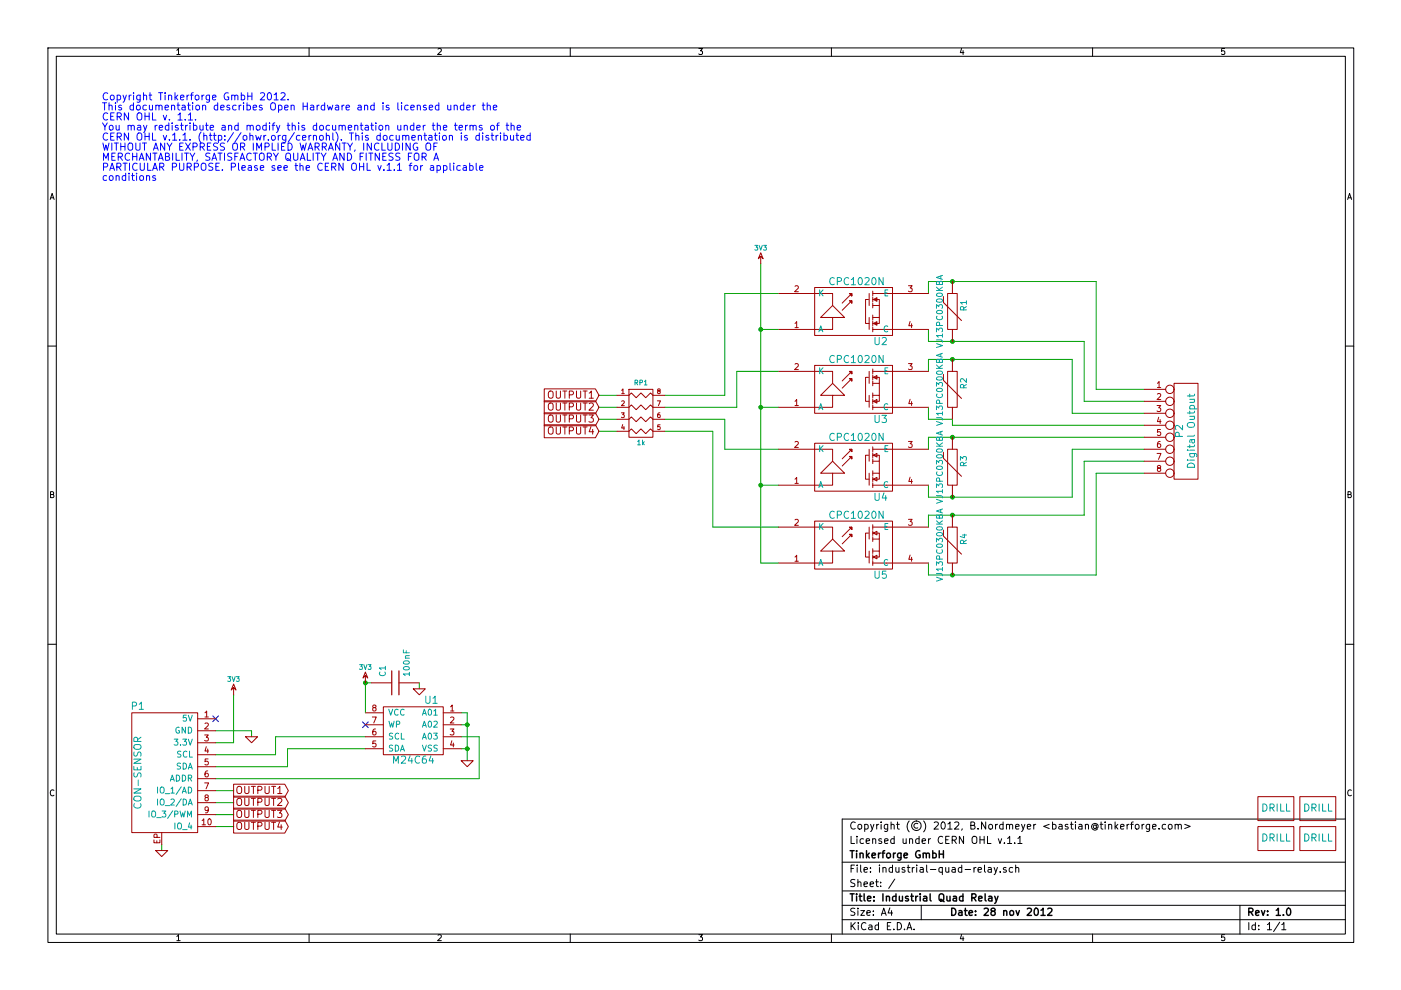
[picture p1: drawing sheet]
<svg xmlns="http://www.w3.org/2000/svg" width="297mm" height="210mm" viewBox="0 0 297 210" stroke-linecap="round" stroke-linejoin="round" font-family="sans-serif">
<g fill="none" stroke="#000" stroke-width=".21">
<path d="M10.2 10.2h276.8v189.6h-276.8zM11.9 11.9h273.3v186.1h-273.3zM37.5 10.7l.3-.4v1.3M37.5 11.6h.7M65.5 10.2v1.7M92.9 10.4l.4-.1 .3 .4-.8 .9h.8M120.9 10.2v1.7M148.2 10.3h.7l-.4 .5 .4 .1v.5l-.2 .2-.5-.2M176.3 10.2v1.7M203.9 10.2l-.3 1h.8M204.2 10.7v.9M231.6 10.2v1.7"/>
<path d="M259.6 10.3h-.6v.6l.2-.1 .4 .1v.5l-.1 .2-.5-.2M10.6 42.3l.4-1.3 .5 1.3M10.8 41.9h.6M285.7 42.3l.4-1.3 .5 1.3M285.9 41.9h.5M10.2 73.4h1.7M285.2 73.4h1.8M10.7 104.9l.6-.1v-.4l-.6-.2v1.3h.5l.2-.4-.2-.2M285.8 104.9l.5-.1 .1-.4-.6-.2v1.3h.5l.2-.4-.3-.2M10.2 136.6h1.7M285.2 136.6h1.8M11.4 167.6a.55 .55 0 0 0-.7 .1 .55 .55 0 0 0 0 .7l.4 .3 .3-.1"/>
<path d="M180.4 177.3v1.5h.8M181.3 174.4a.72 .72 0 0 0-1 .5 .72 .72 0 0 0 .7 .9l.3-.1M181.7 177.3v.2M181.7 177.8v1M182 174.9l.2-.1 .4 .1v.8l-.2 .1-.4-.1zM183.1 177.9l-.4-.1-.4 .3 .1 .6 .3 .1h.4M183.3 174.9l.5-.1 .3 .3-.1 .6-.2 .1-.5-.1M183.3 174.8v1.5M183.6 178.3l.8-.1-.1-.3-.4-.1-.3 .3 .1 .7h.6M184.6 174.8l.3 1M185 178l.1-.1a.36 .36 0 0 1 .6 .2v.7M185 177.8v1"/>
<path d="M185.3 174.8l-.5 1.4-.2 .1M185.9 174.8v1M186.3 174.8l-.4 .3M186.8 174.3v.1M186.8 174.8v1M186.9 177.9l-.4-.1-.2 .3 .1 .2 .5 .1v.4h-.6M187.6 178.3l.7-.1-.1-.3-.4-.1-.2 .3v.7h.6M188.2 174.8v1.2l-.3 .3-.3-.1M188.2 174.9l-.4-.1-.3 .3 .1 .6 .2 .1 .4-.1M188.9 174.9h.1a.36 .36 0 0 1 .6 .1v.8M188.9 174.3v1.5M189.6 177.9l-.4-.1-.4 .3 .1 .6 .3 .1h.4"/>
<path d="M189.6 177.3v1.5M190.1 174.8h.6M190.3 174.3v1.3l.4 .2M191.5 177.8v1h.4l.2-.1M192.1 177.8v1M192.8 174.1a1.75 1.75 0 0 0 0 2.3M192.8 178l.1-.1a.36 .36 0 0 1 .6 .2v.7M192.8 177.8v1M194.6 174.7a.53 .53 0 0 0-.8 .4 .53 .53 0 0 0 .8 .4M194.9 177.9l-.5-.1-.3 .3 .1 .6 .2 .1h.5M194.9 177.3v1.5M195.5 178.3l.7-.1v-.3l-.5-.1-.2 .3 .1 .7h.6"/>
<path d="M195.8 174.1a1.75 1.75 0 0 1 0 2.3M196.9 177.8v1M197.3 177.8l-.4 .3M198.1 174.4l.6-.1 .3 .4-1 1.1h1M199.7 174.4l.2-.1a.81 .81 0 0 1 .5 .7 .81 .81 0 0 1-.5 .8l-.2-.1-.2-.5zM199.9 177.5a.72 .72 0 0 0-1 .5 .72 .72 0 0 0 .7 .8l.3-.1M200.5 178.1h.5M201 174.7l.4-.4v1.5M201 175.8h.9M201.2 177.3h-.7v1.5h.7M201.9 178.1h.7l.2-.3-.1-.3-.2-.2h-.6v1.5M202.3 178.1l.5 .7"/>
<path d="M202.4 174.4l.6-.1 .3 .4-.9 1.1h.9M204 175.7l-.1 .3M204.3 177.3v1.5l-.9-1.5v1.5M205.8 175l.7-.1 .2-.2-.1-.3-.8-.1v1.5h.6l.3-.1v-.4l-.4-.3M206.3 177.4a.5 .5 0 0 1 .6 0 .5 .5 0 0 1 .2 .4v.8l-.3 .2a.53 .53 0 0 1-.7-.5v-.5zM207.4 175.7v.1M207.8 178.1h.9M207.8 177.3v1.5M208.7 177.3v1.5M209 174.3v1.5l-.9-1.5v1.5M209.4 177.3v1.5h.7M209.7 174.9l.2-.1 .5 .1v.8l-.3 .1-.4-.1z"/>
<path d="M211.1 174.8v1M211.5 174.8l-.4 .3M211.7 177.8l.3 1 .4-1M212.7 174.9l-.5-.1-.3 .3 .1 .6 .2 .1 .5-.1M212.7 174.3v1.5M213 178.7v.1M213.4 174.9h.1a.36 .36 0 0 1 .5 .1v.8M213.4 174.8v1M213.6 177.7l.5-.4v1.5M213.6 178.8h.9M214 175a.35 .35 0 0 1 .4-.2 .35 .35 0 0 1 .3 .2v.8M215.1 178.7v.1"/>
<path d="M215.3 175.3l.8-.1-.1-.3-.4-.1-.3 .2 .1 .7h.6M215.8 177.7l.5-.4v1.5M215.8 178.8h.9M216.6 174.8l.3 1M217.3 174.8l-.5 1.4-.2 .1M217.8 175.3l.7-.1v-.3l-.5-.1-.2 .2 .1 .7h.6M219.2 174.8v1M219.6 174.8l-.4 .3M222.5 174.8l-1.2 .4 1.2 .5M223.2 174.9l.4-.1 .3 .3-.1 .6-.2 .1-.4-.1M223.2 174.3v1.5M224.5 174.9h.6l.1 .9"/>
<path d="M225.2 175.2l-.7 .1a.3 .3 0 0 0 .2 .5l.5-.1M226.4 174.9l-.3-.1-.3 .2 .1 .2 .5 .2v.3h-.6M226.9 174.8h.6M227.2 174.3v1.3l.3 .2M228 174.3v.1M228 174.8v1M228.8 174.9h.5l.1 .9M229.4 175.2l-.6 .1a.3 .3 0 0 0 .1 .5l.5-.1M230.1 174.9h.1a.36 .36 0 0 1 .6 .1v.8M230.1 174.8v1M232.4 175.1a.36 .36 0 0 0-.5-.1 .36 .36 0 0 0 0 .6 .36 .36 0 0 0 .5-.1M232.4 174.9l.1 .7a.57 .57 0 0 0 .2-.8 .57 .57 0 0 0-.8-.1 .71 .71 0 0 0-.3 1 .71 .71 0 0 0 1.1 .1"/>
<path d="M233.2 174.8h.6M233.5 174.3v1.3l.3 .2M234.3 174.3v.1M234.3 174.8v1M235.1 174.9a.36 .36 0 0 1 .6 .1v.8M235.1 174.8v1M236.4 174.3v1.5M236.6 175.2l.4 .6M237 174.8l-.6 .6M237.6 175.3l.7-.1v-.3l-.5-.1-.2 .2 .1 .7h.6M239 174.8v1M239.4 174.8l-.4 .3"/>
<path d="M239.7 174.8h.6M240.3 174.3l-.4 .2v1.3M240.8 174.9l.2-.1 .4 .1v.8l-.2 .1-.4-.1zM242.1 174.8v1M242.6 174.8l-.5 .3M243.7 174.8v1.2l-.2 .3-.4-.1M243.7 174.9l-.4-.1-.3 .3 .1 .6 .2 .1 .4-.1M244.4 175.3l.7-.1-.1-.3-.4-.1-.2 .2v.7h.6M245.7 175.7v.1M247.1 174.9l-.4-.1-.3 .3 .1 .6 .2 .1 .4-.1M247.9 174.9l.3-.1 .3 .3v.4l-.3 .3-.5-.3zM249.1 174.9h.1a.36 .36 0 0 1 .6 .1v.8"/>
<path d="M249.1 174.8v1M249.8 175a.35 .35 0 0 1 .3-.2 .35 .35 0 0 1 .4 .2v.8M251.2 174.8l1.1 .4-1.1 .5M285.2 173.7h-106.6v24.3M286.5 167.6a.55 .55 0 0 0-.7 .1 .55 .55 0 0 0 0 .7l.4 .3 .3-.1M37.5 198.6l.3-.4v1.2M37.5 199.4h.7M65.5 198v1.8M92.9 198.3l.4-.1 .3 .4-.8 .8h.8M120.9 198v1.8M148.2 198.2h.7l-.4 .5 .4 .1v.5l-.2 .1-.5-.1M176.3 198v1.8"/>
<path d="M178.6 182.8h106.6M178.6 188.9h106.6M178.6 195h106.6M178.6 191.9h106.6M180.4 195.6v1.5M180.4 184.2h.5M180.7 196.3l.6 .8M181.2 183.4h-.8v1.5M181.3 192.6h-.6l-.3 .3 .1 .3 .7 .3v.5l-.3 .1-.5-.1M181.3 186.5h-.6l-.3 .3 .1 .3 .7 .3v.5l-.3 .1-.5-.1M181.3 195.6l-.9 .9M181.7 183.4v.2"/>
<path d="M181.7 183.9v1M181.9 192.6v.1M181.9 187.1l.1-.1a.36 .36 0 0 1 .5 .2v.8M181.9 186.5v1.5M181.9 193.1v1M182 195.6v.2M182 196.1v1M182.5 183.4v1.3l.2 .2M182.5 193.1h.8l-.8 1h.8M183.2 184.4l.7-.1-.1-.3-.4-.1-.2 .3 .1 .7h.5M183.2 187.5l.7-.1-.1-.4h-.4l-.2 .2 .1 .7h.5M183.6 195.8a.72 .72 0 0 0-1 .5 .72 .72 0 0 0 .7 .8l.3-.1"/>
<path d="M183.8 193.6l.7-.2v-.3h-.5l-.2 .2 .1 .7h.6M184.2 196.2h.6l.1 .9M184.5 187.5l.7-.1-.1-.4h-.4l-.2 .2 .1 .7h.5M184.6 184.8v.1M184.6 184v.2M184.9 196.5l-.7 .1a.3 .3 0 0 0 .2 .5h.5M185.2 194v.1M185.2 193.1v.2M185.6 187h.6M185.9 186.5v1.3l.3 .2M186.3 196.2l-.5-.1-.3 .3 .1 .6 .2 .1h.5M186.3 195.6v1.5"/>
<path d="M186.5 183.4v.2M186.5 183.9v1M186.7 187.9v.1M186.7 187v.2M186.9 194.1l.5-1.5 .5 1.5M187 193.6h.7M187.2 184.1l.1-.1a.36 .36 0 0 1 .6 .2v.7M187.2 183.9v1M188.1 196.3h.5M188.7 192.5l-.4 1.1h1M188.9 195.6h-.8v1.5h.8M189 193.1v1"/>
<path d="M189.2 184l-.4-.1-.3 .3 .1 .6 .2 .1h.4M189.2 183.4v1.5M189.5 197v.1M189.7 186.4l-1.3 2M189.9 183.9l.1 1h.4l.2-.1M190.2 195.6a.77 .77 0 0 1 .9 .8 .77 .77 0 0 1-.9 .7zM190.6 183.9v1M191.8 197v.1M191.8 184l-.3-.1-.3 .3 .1 .2 .5 .1v.4h-.6M192.3 197.1l.5-1.5 .5 1.5M192.4 183.9h.5M192.4 196.7h.8"/>
<path d="M192.6 183.4v1.3l.3 .2M193.4 183.9v1M193.8 197v.1M193.9 183.9l-.5 .3M194.4 183.4v.2M194.4 183.9v1M195.1 184h.6l.1 .9M195.3 191.9v3.1M195.8 184.3l-.7 .1a.3 .3 0 0 0 .1 .5h.6M196.5 183.4v1.3l.2 .2M197.3 184.4h1.1M199.8 184l-.4-.1-.3 .3v.6l.3 .1h.4"/>
<path d="M199.8 183.9v1.5M200.5 183.9l.1 1h.3l.3-.1M201.2 183.9v1M201.9 184h.6v.9M202.5 184.3l-.6 .1a.3 .3 0 0 0 .1 .5h.5M203.9 198.1l-.3 .9h.8M203.9 184l-.4-.1-.3 .3 .1 .6 .2 .1h.4M203.9 183.4v1.5M204.2 198.6v.8M204.6 184.4h1.2M206.5 183.9v1M206.9 183.9l-.4 .3"/>
<path d="M207.4 184.4l.7-.1-.1-.3-.4-.1-.2 .3v.7h.6M208.7 183.4v1.3l.3 .2M209.5 184h.6l.1 .9M210.2 184.3l-.7 .1a.3 .3 0 0 0 .2 .5h.5M210.8 183.9l.3 1M211.5 183.9l-.5 1.4-.2 .1M212.1 184.8v.1M213.3 184l-.3-.1-.3 .3 .1 .2 .5 .1v.4h-.6M214.7 184l-.4-.1-.3 .3v.6l.3 .1h.4M215.3 184.1l.1-.1a.36 .36 0 0 1 .6 .2v.7M215.3 183.4v1.5M231.6 198v1.8"/>
<path d="M259.6 198.2h-.6v.6l.2-.1 .4 .1v.5l-.1 .1-.5-.1M262.9 191.9v6.1M264.8 195.6v1.5M266.2 196.2l-.5-.1-.3 .3 .1 .6 .2 .1h.5M266.2 195.6v1.5M266.9 197v.1M266.9 196.2v.1M268.7 196l.5-.4v1.5M268.7 197.1h.9M271.3 195.5l-1.3 2M271.8 196l.4-.4v1.5M271.8 197.1h.8"/>
<circle cx="194.3" cy="175.1" r="1.02"/>
</g>
<g fill="none" stroke="#000" stroke-width=".3">
<path d="M180.2 189.5h.9M180.2 180.4h.9M180.7 180.4v1.5M180.7 189.5v1.5M181.6 189.5v.2M181.6 180.4v.1M181.6 180.9v1M181.6 190v1M182.1 190h.6M182.3 189.5v1.3l.4 .2M182.3 181l.1-.1a.36 .36 0 0 1 .6 .2v.8M182.3 180.9v1"/>
<path d="M183.2 189.5v1.3l.2 .2M183.7 180.4v1.5M183.9 181.3l.4 .6M183.9 190.5l.8-.1-.1-.3-.4-.1-.3 .2 .1 .8h.6M184.3 180.9l-.6 .6M184.9 181.4l.7-.1-.1-.4h-.4l-.2 .2 .1 .7h.5M185.3 190.9v.1M185.3 190.1v.1M186.3 180.9v1M186.7 180.9l-.4 .3M187 180.9h.6M187.2 189.5v1.5"/>
<path d="M187.6 180.4l-.4 .2v1.3M187.9 190.2l.1-.1a.36 .36 0 0 1 .6 .1v.8M187.9 190v1M188.1 181l.2-.1 .4 .1v.8l-.2 .1-.4-.1zM189.4 180.9v1M189.9 180.9l-.5 .3M190 190.1l-.5-.1-.3 .3 .1 .6 .2 .1h.5M190 189.5v1.5M190.7 190l.1 1h.3l.2-.1M191 180.9v1.2l-.2 .3-.4-.1M191 180.9h-.4l-.3 .3 .1 .6 .2 .1 .4-.1M191.3 190v1"/>
<path d="M191.7 181.4l.7-.1-.1-.4h-.4l-.2 .2v.7h.6M192.6 190.1l-.4-.1-.2 .2v.2l.6 .2v.4h-.6M193.1 190h.6M193.3 189.5v1.3l.4 .2M194.2 190v1M194.6 190l-.4 .3M195 180.4a.7 .7 0 0 0-.9 .8 .7 .7 0 0 0 1 .6v-.5h-.3M195.1 189.5v.2M195.1 190v1M195.7 181l.1-.1a.36 .36 0 0 1 .6 .2v.8M195.7 180.9v1M195.8 190.1h.6l.1 .9"/>
<path d="M196.4 181.1a.35 .35 0 0 1 .3-.2 .35 .35 0 0 1 .4 .2v.8M196.5 190.4l-.7 .1a.3 .3 0 0 0 .2 .5h.5M197.2 189.5v1.3l.2 .2M197.8 180.9h.4l.3 .3-.1 .6-.2 .1-.4-.1M197.8 180.4v1.5M199.1 180.4v1.5M199.1 181.1h.9M199.2 189.7a.5 .5 0 0 1 .5-.2 .5 .5 0 0 1 .4 .5v.8l-.4 .2a.53 .53 0 0 1-.6-.5zM199.4 190.7l.8 .5M200 180.4v1.5M200.8 190v1h.4l.2-.1M201.4 190v1"/>
<path d="M201.8 192.6a.77 .77 0 0 1 .9 .7 .77 .77 0 0 1-.9 .8zM202.1 190.1h.6l.1 .9M202.8 190.4l-.7 .1a.3 .3 0 0 0 .2 .5h.5M203.3 193.1h.6l.1 1M204 193.4l-.7 .2a.3 .3 0 0 0 .2 .5l.5-.1M204.2 190.1l-.5-.1-.3 .3 .1 .6 .2 .1h.5M204.2 189.5v1.5M204.5 193.1h.6M204.7 192.6v1.3l.4 .2M205.5 193.6l.7-.2-.1-.3h-.4l-.2 .2v.7h.6M206 190.3l.8-.1 .1-.2v-.3l-.3-.2h-.6v1.5M206.4 190.3l.5 .7"/>
<path d="M206.8 194v.1M206.8 193.1v.2M207.5 190.5l.7-.1v-.3l-.5-.1-.2 .2 .1 .8h.6M208.7 192.7l.5-.1 .4 .4-1 1.1h1M208.9 189.5v1.3l.2 .2M209.7 190.1h.5l.1 .9M210.3 190.4l-.6 .1a.3 .3 0 0 0 .1 .5h.5M210.4 193.2l-.3-.3 .1-.2 .2-.1h.4l.2 .3-.1 .2-.6 .2-.2 .2 .1 .5 .2 .1h.3l.3-.3v-.3l-.3-.3M210.9 190l.4 1M211.6 190l-.5 1.4-.2 .1M212.8 193.2l.1-.1a.36 .36 0 0 1 .6 .2v.8M212.8 193.1v1"/>
<path d="M214.2 193.2l.2-.1 .4 .1v.8l-.2 .1-.4-.1zM215.4 193.1l.4 1 .3-1M217.8 192.7l.6-.1 .3 .4-.9 1.1h.9M219.4 192.7l.2-.1a.81 .81 0 0 1 .6 .7 .81 .81 0 0 1-.6 .8l-.2-.1-.1-.5zM220.7 193l.5-.4v1.5M220.7 194.1h.9M222.1 192.7l.6-.1 .3 .4-.9 1.1h.9M264.8 193.4l.7-.1 .2-.2-.1-.4-.2-.1h-.6v1.5M265.2 193.4l.5 .7M266.2 193.6l.8-.2-.1-.3h-.5l-.2 .2 .1 .7h.6M267.5 193.1l.3 1 .4-1M268.8 194v.1"/>
<path d="M268.8 193.1v.2M270.6 193l.4-.4v1.5M270.6 194.1h.9M272.1 194v.1M272.9 192.7l.3-.1a.81 .81 0 0 1 .5 .7 .81 .81 0 0 1-.5 .8l-.3-.1-.1-.5z"/>
</g>
<g fill="none" stroke="#00f" stroke-width=".21">
<path d="M22.8 19.8a.72 .72 0 0 0-1 .5 .72 .72 0 0 0 .7 .9l.3-.1M28.3 19.7v.1M30.4 19.7v1.5M31.8 19.7v1.3l.4 .2M33.6 19.7h.9M34.1 19.7v1.5M35 19.7v.1M37.1 19.7v1.5M41 19.7l-.4 .2v1.3M48.4 19.7a.7 .7 0 0 0-.9 .8 .7 .7 0 0 0 1 .6v-.6h-.3M51.2 19.7v1.5M52.5 19.7v1.5"/>
<path d="M53.4 19.7v1.5M55.2 19.8l.6-.1 .3 .4-.9 1.1h.9M56.9 19.7h.1a.81 .81 0 0 1 .6 .7 .81 .81 0 0 1-.6 .8 .98 .98 0 0 1-.1-1.5zM59.6 19.8l.5-.1 .4 .4-1 1.1h1M21.7 26.1l.6 .8 .5-.8M21.7 21.8h.9M21.8 30.3l.4 1.6 .3-1.1 .3 1.1 .3-1.6M21.9 34v-1.5l.6 1.1 .5-1.1v1.5M21.9 35.4l.8-.1 .1-.2v-.4l-.3-.1h-.6v1.5M22.2 21.8v1.5M22.3 26.9v.7M22.6 37.3l-.4-.1-.3 .3v.6l.3 .2 .4-.1"/>
<path d="M22.8 24.1a.72 .72 0 0 0-1 .5 .72 .72 0 0 0 .7 .9l.3-.2M22.8 28.3a.72 .72 0 0 0-1 .5 .72 .72 0 0 0 .7 .9l.3-.1M23.1 22.5l.1-.1a.36 .36 0 0 1 .6 .1v.8M23.1 21.8v1.5M23.2 26.7l.3-.1 .4 .1v.8l-.2 .1-.5-.1zM23.2 37.4l.3-.2 .4 .2v.7l-.2 .2-.5-.2zM23.3 36.1l.5-1.5 .5 1.5M23.4 35.7h.7M23.5 24.7h.5M23.5 28.9h.5M23.5 20.2h.4l.3 .3v.4l-.3 .3-.5-.3zM23.7 30.3v1.6"/>
<path d="M23.7 33.2h.5M24.2 23.9h-.7v1.6h.7M24.2 28.2h-.7v1.5h.7M24.2 30.3h.9M24.4 32.5h-.7v1.5h.7M24.5 21.8v.1M24.5 22.3v1M24.6 26.6l.1 .9 .3 .1 .3-.1M24.6 37.4l.1-.1a.36 .36 0 0 1 .6 .2v.8M24.6 37.2v1.1M24.7 30.3v1.6M24.8 35.4l.7-.1 .2-.2-.1-.4-.3-.1h-.5v1.5"/>
<path d="M24.8 20.2h.5l.3 .3-.1 .6-.2 .1-.5-.1M24.8 24.7h.8l.1-.3v-.3l-.3-.2h-.6v1.6M24.8 29l.8-.1 .1-.2v-.4l-.3-.1h-.6v1.5M24.8 20.2v1.5M25.1 33.3l.7-.1 .2-.2-.1-.4-.2-.1h-.6v1.5M25.1 35.4l.6 .7M25.2 24.7l.5 .8M25.2 29l.5 .7M25.3 26.6v1M25.5 33.3l.5 .7M25.6 30.3v1.6M25.6 31.1h.9"/>
<path d="M25.7 22.4l-.3-.1-.3 .2 .1 .2 .5 .2v.3h-.6M26.1 20.2l.3 1M26.1 34.6h.8M26.5 30.3v1.6M26.5 34.6v1.5M26.6 37.3l-.4-.1-.3 .3 .1 .6 .2 .2 .4-.1M26.6 36.7v1.6M26.8 20.2l-.5 1.4-.2 .1M27.2 26.7v-.1a.36 .36 0 0 1 .6 .2v.8M27.2 26.6v1M27.2 30.6a.5 .5 0 0 1 .6-.3 .5 .5 0 0 1 .3 .5v.8l-.3 .3a.53 .53 0 0 1-.7-.6zM27.3 23.9v1.6l-.9-1.6v1.6"/>
<path d="M27.3 28.2v1.5l-.9-1.5v1.5M27.4 36.7v.2M27.4 37.2v1.1M27.4 20.2v1M27.5 34.6v1.5M27.5 32.6a.72 .72 0 0 0-1 .5 .72 .72 0 0 0 .7 .9l.3-.1M27.8 20.2l-.4 .3M27.8 26.8a.35 .35 0 0 1 .3-.2 .35 .35 0 0 1 .4 .2v.8M27.9 37.2h.6M28.1 36.7v1.3l.4 .3M28.1 33.2h.9M28.1 32.5v1.5"/>
<path d="M28.3 22.4l-.4-.1-.3 .3v.6l.3 .1 .4-.1M28.3 21.8v1.5M28.3 20.2v1M28.8 30.3v1.3l.3 .3h.3l.3-.3v-1.3M29 36.7v.2M29 37.2v1.1M29 22.5l.2-.2 .5 .2v.7l-.3 .1-.4-.1zM29 32.5v1.5M29.1 34.7a.72 .72 0 0 0-1 .5 .72 .72 0 0 0 .7 .9l.3-.1M29.2 26.6h.6v1M29.3 24a.5 .5 0 0 1 .5 0 .5 .5 0 0 1 .3 .4l-.1 .8-.3 .3a.53 .53 0 0 1-.6-.6v-.5zM29.3 28.3a.5 .5 0 0 1 .5-.1 .5 .5 0 0 1 .3 .5l-.1 .8-.3 .2a.53 .53 0 0 1-.6-.5v-.5z"/>
<path d="M29.5 34l.5-1.5 .5 1.5M29.6 33.6h.8M29.7 37.4l.2-.2 .5 .2v.7l-.3 .2-.4-.2zM29.7 20.2v1.2l-.3 .3-.3-.1M29.7 20.2h-.4l-.3 .3 .1 .6 .2 .1 .4-.1M29.7 34.6v1.2l.3 .3h.3l.3-.3v-1.2M29.8 26.9l-.6 .2a.3 .3 0 0 0 .1 .5l.5-.1M30.2 30.3h.9M30.4 20.3l.1-.1a.36 .36 0 0 1 .6 .2v.8M30.4 26.6l.4 1M30.6 30.3v1.6M30.7 24.7h.9"/>
<path d="M30.7 23.9v1.6M30.7 28.2v1.5M30.7 28.9h.9M31 22.4l-.4-.1-.3 .3 .1 .6 .2 .1 .4-.1M31.1 37.4v-.1a.36 .36 0 0 1 .6 .2v.8M31.1 37.2v1.1M31.1 26.6l-.5 1.4-.2 .1M31.3 34.6v1.5h.8M31.6 20.2h.6M31.6 23.9v1.6M31.6 28.2v1.5M31.7 22.3l.1 .9 .3 .1 .2-.1"/>
<path d="M31.9 32.5v1.5l-.9-1.5v1.5M32.3 23.9v1.6h.8M32.3 28.2v1.5h.8M32.3 22.3v1M32.4 36.1l.5-1.5 .5 1.5M32.4 32.5h.9M32.5 35.7h.7M32.5 31.9l.5-1.6 .6 1.6M32.7 31.4h.7M32.8 32.5v1.5M32.9 26.6v1M32.9 37.3l-.3-.1-.2 .3v.2l.5 .1v.4h-.5"/>
<path d="M33 22.5l.1-.1a.36 .36 0 0 1 .6 .1v.8M33 22.3v1M33.3 26.6l-.4 .3M33.6 34l.5-1.5 .5 1.5M33.7 22.5a.35 .35 0 0 1 .3-.2 .35 .35 0 0 1 .4 .2v.8M33.7 33.6h.7M33.8 27.1l.7-.2-.1-.3h-.4l-.2 .2v.7h.6M33.9 35.4l.7-.1 .1-.2v-.4l-.3-.1h-.5v1.5M34.2 35.4l.5 .7M34.6 24.4l.4 1.1 .3-1.1M34.6 28.7l.4 1 .3-1M34.9 30.3v1.6l-.9-1.6v1.6"/>
<path d="M35 22.8l.7-.1v-.3l-.5-.1-.2 .2 .1 .7h.6M35 20.2v1M35.1 33.2l.6-.1 .2-.2-.1-.3-.7-.1v1.5h.6l.2-.1 .1-.4-.4-.3M35.4 30.3l.5 .8 .5-.8M35.7 20.3l.1-.1a.36 .36 0 0 1 .6 .2v.8M35.7 20.2v1M35.8 26.6h-.4l-.3 .3v.6l.3 .1 .4-.1M35.8 26.1v1.5M35.9 25.3v.2M35.9 29.6v.1M35.9 31.1v.8M36.4 22.5v-.1a.36 .36 0 0 1 .6 .1v.8"/>
<path d="M36.4 22.3v1M36.5 26.1v.1M36.5 26.6v1M36.6 35.4l.7-.1 .1-.2v-.4l-.3-.1h-.5v1.5M36.6 28.6l.4-.4v1.5M36.6 29.7h.9M36.6 32.5v1.5M37.3 20.6l.4 .6M37.3 32.5v1.5h.8M37.5 22.3h.6M37.7 20.2l-.6 .6M37.7 21.8v1.3l.4 .2"/>
<path d="M37.7 24.4l.5-.5v1.6M37.7 26.6h-.3l-.2 .2v.2l.5 .2v.3h-.5M37.7 25.5h.9M38.1 34.6v1.2l.3 .3h.3l.3-.3v-1.2M38.1 29.6v.1M38.1 31.1h.5M38.3 20.7l.7-.2-.1-.3h-.4l-.2 .2 .1 .7h.5M38.3 26.6h.6M38.5 26.1v1.3l.4 .2M38.6 32.5v1.5M38.6 22.4h.6l.1 .9M38.8 28.6l.4-.4v1.5"/>
<path d="M38.8 29.7h.8M38.8 30.3h-.7v1.6h.7M39.1 32.5h.9M39.3 22.7l-.7 .1a.3 .3 0 0 0 .2 .5l.5-.1M39.3 25.3v.2M39.3 26.6v1M39.3 30.3l1.1 1.6M39.5 32.5v1.5M39.6 20.2v1M39.7 35.4l.7-.1 .2-.2-.1-.4-.2-.1h-.6v1.5M39.8 26.6l-.5 .3M39.8 22.3h.6"/>
<path d="M39.9 24.4l.5-.5v1.6M39.9 25.5h.9M40 21.8v1.3l.4 .2M40.1 35.4l.5 .7M40.1 20.2l-.5 .3M40.3 26.1v.1M40.3 29.6v.1M40.3 32.5l.5 .8 .5-.8M40.3 26.6v1M40.4 30.3l-1.1 1.6M40.4 20.2h.6M40.8 33.3v.7"/>
<path d="M40.8 21.8v.1M40.8 22.3v1M40.9 31.1h.8l.1-.3-.1-.3-.2-.2h-.6v1.6M41 26.6h.5l.3 .3-.1 .6-.2 .1-.5-.1M41 26.1v1.5M41.2 35.4l.7-.1 .2-.2-.1-.4-.2-.1h-.6v1.5M41.5 25.3v.2M41.5 20.2h.4l.3 .3v.4l-.3 .3-.5-.3zM41.6 22.5l.2-.2 .4 .2v.7l-.2 .1-.4-.1zM41.9 33.9l-.2 .3M42.4 26.6l.1 .9 .3 .1 .3-.1M42.4 31.1h.8l.1-.3v-.3l-.3-.2h-.6v1.6"/>
<path d="M42.6 28a1.75 1.75 0 0 0 0 2.3M42.7 34.8a.5 .5 0 0 1 .6-.2 .5 .5 0 0 1 .4 .5l-.1 .8-.3 .2a.53 .53 0 0 1-.7-.5zM42.8 20.2v1M42.8 31.1l.5 .8M43 22.5v-.1a.36 .36 0 0 1 .6 .1v.8M43 22.3v1M43.1 26.6v1M43.2 28.9l.1-.1a.36 .36 0 0 1 .6 .1v.8M43.2 28.2v1.5M43.3 20.2l-.5 .3M43.6 26.6h.5M43.8 26.1v1.3l.3 .2"/>
<path d="M44 31.1h.5M44.4 28.7h.6M44.4 20.2v1.2l-.3 .3-.3-.1M44.4 20.2h-.4l-.3 .3 .1 .6 .2 .1 .4-.1M44.5 32.5h-.6l-.3 .3 .2 .3 .6 .3v.5l-.2 .1-.6-.1M44.6 27.1l.7-.2-.1-.3h-.4l-.2 .2v.7h.6M44.6 28.2v1.3l.4 .2M44.7 30.3h-.7v1.6h.7M44.9 34l.5-1.5 .5 1.5M45.1 20.7l.7-.2-.1-.3h-.4l-.2 .2v.7h.6M45.1 33.6h.7M45.1 34.7l-.5-.1-.4 .3 .2 .4 .7 .2v.5l-.3 .1-.6-.1"/>
<path d="M45.2 28.7h.6M45.4 28.2v1.3l.4 .2M45.8 35.3h.5M46.2 22.4l-.5-.1-.3 .3 .1 .6 .2 .1 .5-.1M46.2 30.4l-.6-.1-.3 .3 .1 .4 .7 .3v.4l-.3 .2-.5-.1M46.2 21.8v1.5M46.2 32.5h.9M46.3 28.8l.4-.1 .3 .3v.6l-.3 .1-.4-.1M46.3 28.7v1.5M46.5 34.6h-.7v1.5h.7M46.7 32.5v1.5M46.8 22.8l.7-.1-.1-.3-.4-.1-.2 .2 .1 .7h.5"/>
<path d="M47.1 26.6h.6l.1 1M47.1 36v.1M47.6 30.4l-.6-.1-.3 .3 .2 .4 .6 .3v.4l-.2 .2-.6-.1M47.6 32.5v1.5M47.7 29.6v.1M47.7 28.8v.1M47.8 26.9l-.7 .2a.3 .3 0 0 0 .1 .5l.6-.1M48.5 26.7v-.1a.36 .36 0 0 1 .6 .2v.8M48.5 26.6v1M48.7 22.4l-.4-.1-.2 .2 .1 .2 .5 .2v.3h-.6M49 35.4l.8-.1 .1-.2v-.4l-.3-.1h-.6v1.5M49.1 20.3l.1-.1a.36 .36 0 0 1 .6 .2v.8"/>
<path d="M49.1 20.2v1M49.1 32.5h-.5l-.3 .3 .1 .3 .7 .3v.5l-.3 .1-.5-.1M49.4 30.6a.5 .5 0 0 1 .6-.3 .5 .5 0 0 1 .3 .5v.8l-.3 .3a.53 .53 0 0 1-.7-.6zM49.5 28.1l-1.3 2M49.8 20.4a.35 .35 0 0 1 .3-.2 .35 .35 0 0 1 .3 .2v.8M49.8 33.2h.5M50.1 22.4l-.5-.1-.3 .3 .1 .6 .2 .1 .5-.1M50.5 26.6h-.4l-.3 .3v.6l.3 .1 .4-.1M50.5 26.1v1.5M50.5 32.5h-.7v1.5M50.6 34.6v1.3l.2 .2M50.7 22.3v1"/>
<path d="M50.9 34l.5-1.5 .5 1.5M51 31.1h.7l.2-.3-.1-.3-.2-.2h-.6v1.6M51 33.6h.7M51.1 28.1l-1.3 2M51.1 22.3l-.4 .3M51.2 20.2h.4l.3 .3-.1 .6-.2 .1-.4-.1M51.3 35.6l.7-.1-.1-.3-.4-.1-.2 .2 .1 .7h.5M51.4 31.1l.5 .8M51.6 21.8v.1M51.6 22.3v1M51.7 28.8l.3-.1 .3 .3v.4l-.3 .3-.5-.3zM52.4 22.4l.4-.1 .3 .3-.1 .6-.2 .1-.4-.1"/>
<path d="M52.4 26.7l.1-.1a.36 .36 0 0 1 .5 .2v.8M52.4 21.8v1.5M52.4 26.6v1M52.5 20.4h.9M52.7 35.2h.5l.1 .9M53 28.9l.1-.1a.36 .36 0 0 1 .5 .1v.8M53 28.2v1.5M53 26.8a.35 .35 0 0 1 .4-.2 .35 .35 0 0 1 .3 .2v.8M53.3 32.6a.72 .72 0 0 0-1 .5 .72 .72 0 0 0 .7 .9l.3-.1M53.3 35.5l-.6 .1a.3 .3 0 0 0 .1 .5l.5-.1M53.7 22.8l.7-.1-.1-.3-.4-.1-.2 .2v.7h.6M53.7 30.3v1.6"/>
<path d="M53.7 32.5h.9M54.1 32.5v1.5M54.2 28.7l.3 1 .3-.7 .3 .7 .3-1M54.4 26.7l.2-.1 .5 .1v.8l-.3 .1-.4-.1zM54.4 31.9v-1.6l.5 1.1 .5-1.1v1.6M54.5 35.2l-.3-.1-.3 .2 .1 .2 .5 .2v.3h-.6M55.2 35.6l.7-.1v-.3l-.5-.1-.2 .2 .1 .7h.6M55.2 32.5a.5 .5 0 0 1 .6 0 .5 .5 0 0 1 .2 .5v.8l-.3 .2a.53 .53 0 0 1-.7-.5v-.5zM55.5 22.4l-.3-.1-.2 .2v.2l.5 .2v.3h-.5M56 28.7v1M56.2 31.1h.7l.2-.3-.1-.3-.2-.2h-.6v1.6M56.4 28.7l-.4 .3"/>
<path d="M56.4 26.6h-.4l-.3 .3 .1 .6 .2 .1 .4-.1M56.4 26.1v1.5M56.7 33.3l.7-.1 .2-.2-.1-.4-.2-.1h-.6v1.5M56.9 29.6v.1M57 33.3l.6 .7M57.2 26.1v.1M57.2 26.6v1M57.5 22a.5 .5 0 0 1 .5-.2 .5 .5 0 0 1 .4 .5l-.1 .8-.3 .2a.53 .53 0 0 1-.6-.5zM57.7 26.6h.6M57.7 28.8l.4-.1 .3 .3v.4l-.3 .3-.5-.3zM57.7 30.3v1.6h.7M58 32.5l.5 .8 .5-.8"/>
<path d="M58.1 20.1l.5-.4v1.5M58.1 21.2h.9M58.2 35.2l-.3-.1-.2 .2v.2l.5 .2v.3h-.5M58.3 26.1l-.4 .2v1.3M58.5 33.3v.7M58.6 26.6l.4 1M58.9 35.6l.7-.1v-.3l-.5-.1-.2 .2 .1 .7h.6M59 30.3v1.6M59 28.7v1M59.1 22.4l.4-.1 .3 .3-.1 .6-.2 .1-.4-.1M59.1 22.3v1.5M59.3 26.6l-.5 1.4-.2 .1"/>
<path d="M59.4 28.7l-.4 .3M59.7 31.1h.5M60.2 35.6l.7-.1v-.3l-.5-.1-.2 .2 .1 .7h.6M60.4 22.8l.7-.1-.1-.3-.4-.1-.2 .2v.7h.6M60.4 30.3h-.7v1.6h.7M60.6 28.7v1.2l-.3 .3-.4-.1M60.6 28.8l-.4-.1-.3 .3v.6l.3 .1 .4-.1M60.8 32.5a.5 .5 0 0 1 .5 0 .5 .5 0 0 1 .3 .5l-.1 .8-.3 .2a.53 .53 0 0 1-.6-.5v-.5zM60.9 33.6l.8 .5M60.9 26.6h.6M61.1 30.3a.77 .77 0 0 1 .9 .8 .77 .77 0 0 1-.9 .8zM61.1 21.1v.1"/>
<path d="M61.1 26.1v1.3l.4 .2M61.7 22.5l.1-.1a.36 .36 0 0 1 .6 .1v.8M61.7 22.3v1M62 26.7v-.1a.36 .36 0 0 1 .6 .2v.8M62 26.1v1.5M62.3 32.5v1.2l.3 .3h.2l.3-.3v-1.2M62.4 28.1l-1.3 2M62.5 35.1h.6M62.7 34.6v1.3l.4 .2M63.3 26.1v.1M63.3 26.6v1M63.6 28.8l-.5-.1-.3 .3 .1 .6 .2 .1 .5-.1"/>
<path d="M63.6 35.3l.1-.1a.36 .36 0 0 1 .6 .1v.8M63.6 34.6v1.5M63.6 30.3l.4 1.6 .3-1.1 .3 1.1 .3-1.6M63.7 34l.5-1.5 .5 1.5M63.8 33.6h.7M64.1 29.2l.8-.1-.1-.3-.4-.1-.3 .2 .1 .7h.6M64.3 21.8v1.5M64.3 22.5h.9M64.6 26.6h-.4l-.2 .2 .1 .2 .5 .2v.3h-.6M64.9 35.6l.7-.1v-.3l-.5-.1-.2 .2 .1 .7h.6M65.2 32.5v1.5h.7M65.2 21.8v1.5"/>
<path d="M65.3 31.9l.5-1.6 .5 1.6M65.4 31.4h.8M65.5 28.7v1M65.9 22.4h.5l.1 .9M65.9 28.7l-.4 .3M66.4 32.5v1.5M66.4 28.9l.1-.1a.36 .36 0 0 1 .6 .1v.8M66.4 28.7v1M66.5 22.7l-.6 .1a.3 .3 0 0 0 .1 .5l.5-.1M66.8 31.1h.7l.2-.3-.1-.3-.2-.2h-.6v1.6M66.9 32.5h.9M67.1 26.6h-.4l-.3 .3 .1 .6 .2 .1 .4-.1"/>
<path d="M67.1 26.1v1.5M67.2 31.1l.5 .8M67.2 22.3v1M67.4 32.5v1.5M67.7 22.3l-.5 .3M67.8 28.9l.2-.2 .5 .2v.7l-.3 .1-.4-.1zM67.8 26.7l.3-.1 .4 .1v.8l-.2 .1-.5-.1zM68.1 32.5l.5 .8 .5-.8M68.3 31.1h.8l.1-.3-.1-.3-.2-.2h-.6v1.6M68.3 34.7a.72 .72 0 0 0-1 .5 .72 .72 0 0 0 .7 .9l.3-.1M68.6 33.3v.7M68.7 31.1l.5 .8"/>
<path d="M68.8 22.4l-.4-.1-.3 .3 .1 .6 .2 .1 .4-.1M68.8 21.8v1.5M69 35.3h.5M69.2 28.9l.1-.1a.36 .36 0 0 1 .6 .1v.8M69.2 28.2v1.5M69.4 22.3l.3 1 .3-.7 .3 .7 .3-1M69.6 31.9l.6-1.6 .5 1.6M69.7 34.6h-.7v1.5h.7M69.8 31.4h.7M69.9 26.6h-.5l-.3 .3 .1 .6 .2 .1 .5-.1M70.3 35.4l.8-.1 .1-.2-.1-.4-.2-.1h-.6v1.5M70.5 26.6l.1 .9 .3 .1 .3-.1"/>
<path d="M70.6 28.2v1.3l.2 .2M70.6 34l.5-1.5 .5 1.5M70.7 33.6h.7M70.7 35.4l.5 .7M71.1 22.4h.6l.1 .9M71.2 26.6v1M71.2 28a1.75 1.75 0 0 1 0 2.3M71.8 22.7l-.7 .1a.3 .3 0 0 0 .2 .5l.5-.1M71.9 26.7l.1-.1a.36 .36 0 0 1 .5 .2v.8M71.9 26.6v1M72 30.3v1.6l-.9-1.6v1.6M72.4 29.6v.1"/>
<path d="M72.5 22.3v1M72.5 26.8a.35 .35 0 0 1 .4-.2 .35 .35 0 0 1 .3 .2v.8M72.5 30.3h.9M72.7 34.6v1.5l-.8-1.5v1.5M72.9 22.3l-.4 .3M72.9 32.5v1.5l-.8-1.5v1.5M73 30.3v1.6M73.4 22.8l.7-.1-.1-.3-.4-.1-.2 .2 .1 .7h.5M73.7 32.5a.77 .77 0 0 1 .9 .7 .77 .77 0 0 1-.9 .8zM73.7 30.3l.5 .8 .5-.8M73.8 27.1l.8-.2-.1-.3h-.4l-.3 .2 .1 .7h.6M74.1 28.2h.8"/>
<path d="M74.2 31.1v.8M74.5 28.2v1.5M74.8 34.7a.5 .5 0 0 1 .5-.1 .5 .5 0 0 1 .3 .5l-.1 .8-.3 .2a.53 .53 0 0 1-.7-.5v-.5zM75.2 26.7l.1-.1a.36 .36 0 0 1 .6 .2v.8M75.2 26.6v1M75.3 31.8l-.2 .3M75.4 28.9l.1-.1a.36 .36 0 0 1 .6 .1v.8M75.4 28.2v1.5M75.9 22.4h.6l.1 .9M76.2 35.3h.9M76.2 34.6v1.5M76.4 33.2h.5"/>
<path d="M76.4 26.6h.6M76.6 22.7l-.7 .1a.3 .3 0 0 0 .2 .5l.5-.1M76.6 26.1v1.3l.4 .2M76.8 28.2v.1M76.8 28.7v1M77.1 32.5h-.7v1.5M77.1 30.3v1.6M77.1 34.6v1.5M77.3 22.5l.1-.1a.36 .36 0 0 1 .6 .1v.8M77.3 22.3v1M77.4 26.6h.6l.1 1M77.6 32.5v1.5"/>
<path d="M77.8 34.6v1.5h.8M78.1 28.8l-.4-.1-.2 .2v.2l.6 .2v.3h-.6M78.1 26.9l-.7 .2a.3 .3 0 0 0 .2 .5l.5-.1M78.2 32.5h.8M78.6 26.6h.6M78.6 32.5v1.5M78.7 30.3v1.6l-.8-1.6v1.6M78.8 26.1v1.3l.4 .2M79.3 22.4l-.4-.1-.3 .3 .1 .6 .2 .1 .4-.1M79.3 21.8v1.5M79.7 26.1v.1M79.7 26.6v1"/>
<path d="M80.1 35.1l.4 1 .3-1M80.3 30.5a.72 .72 0 0 0-1 .5 .72 .72 0 0 0 .7 .9l.3-.2M80.4 32.5v1.5l-.8-1.5v1.5M80.5 26.6h.3l.4 .3v.4l-.4 .3-.5-.3zM80.6 28.8l-.4-.1-.3 .3 .1 .6 .2 .1 .4-.1M80.6 28.2v1.5M81 30.3v1.6h.7M81.2 33.2h.5M81.2 21.8v.1M81.2 22.3v1M81.3 28.9l.3-.2 .4 .2v.7l-.2 .1-.5-.1zM81.4 36v.1"/>
<path d="M81.8 26.7l.1-.1a.36 .36 0 0 1 .5 .2v.8M81.8 26.6v1M81.9 32.5h-.7v1.5h.7M82.1 35l.4-.4v1.5M82.1 36.1h.9M82.2 30.3v1.3l.3 .3h.3l.3-.3v-1.3M82.4 22.4l-.3-.1-.2 .2v.2l.5 .2v.3h-.5M83.3 32.5h-.5l-.4 .3 .2 .3 .7 .3v.5l-.3 .1-.6-.1M83.4 28.8l-.5-.1-.3 .3 .1 .6 .2 .1 .5-.1M83.6 36v.1M83.8 30.3a.77 .77 0 0 1 .9 .8 .77 .77 0 0 1-.9 .8zM84 28.7l.1 .9 .3 .1 .3-.1"/>
<path d="M84.3 35l.4-.4v1.5M84.3 36.1h.8M84.3 26.6l.1 .9 .4 .1 .2-.1M84.4 21.8v1.3l.2 .2M84.7 28.7v1M84.8 32.5h-.6l-.3 .3 .1 .3 .7 .3v.5l-.2 .1-.6-.1M85 26.6v1M85.1 21.8v.1M85.1 22.3v1M85.3 30.3v1.6M85.4 28.9v-.1a.36 .36 0 0 1 .6 .1v.8M85.4 28.7v1"/>
<path d="M85.7 26.7l.1-.1a.36 .36 0 0 1 .6 .2v.8M85.7 26.6v1M86 28.9a.35 .35 0 0 1 .4-.2 .35 .35 0 0 1 .3 .2v.8M86.5 22.4l-.4-.1-.3 .3 .1 .6 .2 .1 .4-.1M86.6 33.2h.5M86.7 35.1h.6M87 30.3v1.6l-.9-1.6v1.6M87.1 22.8l.7-.1v-.3l-.5-.1-.2 .2 .1 .7h.6M87.3 29.2l.8-.1-.1-.3-.4-.1-.3 .2 .1 .7h.6M87.3 32.5h-.7v1.5M87.3 34.6l-.4 .2v1.3M87.7 26.6h-.4l-.3 .3 .1 .6 .2 .1 .4-.1"/>
<path d="M87.7 26.1v1.5M87.9 35.2l.3-.1 .3 .3v.4l-.3 .3-.5-.3zM88 32.5a.5 .5 0 0 1 .6 0 .5 .5 0 0 1 .2 .5v.8l-.3 .2a.53 .53 0 0 1-.7-.5v-.5zM88.4 27.1l.7-.2-.1-.3h-.4l-.2 .2v.7h.6M88.5 22.5v-.1a.36 .36 0 0 1 .6 .1v.8M88.5 22.3v1M88.5 30.4a.7 .7 0 0 0-.9 .7 .7 .7 0 0 0 1 .6v-.5h-.3M88.7 28.9l.1-.1a.36 .36 0 0 1 .6 .1v.8M88.7 28.7v1M89.2 35.1v1M89.5 33.3l.7-.1 .2-.2-.1-.4-.2-.1h-.6v1.5M89.6 35.1l-.4 .3"/>
<path d="M89.7 26.6v1M89.9 28.7h.5M89.9 33.3l.5 .7M90.1 28.2v1.3l.3 .2M90.2 26.6l-.5 .3M90.3 22.4l-.3-.1-.2 .2v.2l.5 .2v.3h-.5M90.4 30.6a.5 .5 0 0 1 .6-.3 .5 .5 0 0 1 .3 .5v.8l-.3 .3a.53 .53 0 0 1-.7-.6zM90.9 28.8h.6l.1 .9M91 22.8l.7-.1v-.3l-.5-.1-.2 .2 .1 .7h.6M91.3 35.2h.6v.9M91.6 29.1l-.7 .1a.3 .3 0 0 0 .2 .5l.5-.1M91.6 26.6h.6"/>
<path d="M91.8 26.1v1.3l.4 .2M91.9 35.5l-.6 .1a.3 .3 0 0 0 .1 .5l.5-.1M92 34l.5-1.5 .5 1.5M92 31.1h.5M92.1 28.7h.6M92.1 33.6h.7M92.3 28.2v1.3l.4 .2M92.7 35.2l.4-.1 .3 .3-.1 .6-.2 .1-.4-.1M92.7 35.1v1.5M92.7 26.7l.1-.1a.36 .36 0 0 1 .6 .2v.8M92.7 30.3h-.7v1.6M92.7 26.1v1.5"/>
<path d="M93 22.4l-.4-.1-.3 .3 .1 .6 .2 .1 .4-.1M93 21.8v1.5M93.2 28.2v.1M93.2 28.7v1M94 28.8l.3-.1 .3 .3v.4l-.3 .3-.5-.3zM94 27.1l.7-.2v-.3h-.5l-.2 .2 .1 .7h.6M94 35.2l.5-.1 .3 .3-.1 .6-.2 .1-.5-.1M94 35.1v1.5M94.9 22.3l.1 .9 .4 .1 .2-.1M95.3 28.9l.1-.1a.36 .36 0 0 1 .5 .1v.8M95.3 28.7v1M95.4 34.6v1.3l.2 .2"/>
<path d="M95.6 22.3v1M96.2 34.6v.1M96.2 35.1v1M96.3 22.5l.1-.1a.36 .36 0 0 1 .6 .1v.8M96.3 22.3v1M96.3 26.6h.6M96.5 26.1v1.3l.4 .2M97.3 27.1l.8-.2-.1-.3h-.4l-.3 .2 .1 .7h.6M97.6 35.2l-.4-.1-.3 .3v.6l.3 .1 .4-.1M97.8 28.2v.1M97.8 28.7v1M98.2 35.2h.6l.1 .9"/>
<path d="M98.3 22.4l-.4-.1-.3 .3 .1 .6 .2 .1 .4-.1M98.3 21.8v1.5M98.7 26.6v1M98.9 35.5l-.7 .1a.3 .3 0 0 0 .2 .5l.5-.1M99 22.8l.7-.1-.1-.3-.4-.1-.2 .2v.7h.6M99.1 28.8l-.4-.1-.2 .2 .1 .2 .5 .2v.3h-.6M99.1 26.6l-.4 .3M99.6 35.2l.4-.1 .3 .3v.6l-.3 .1-.4-.1M99.6 34.6v1.5M99.6 26.7l.1-.1a.36 .36 0 0 1 .6 .2v.8M99.6 26.6v1M100.3 26.8a.35 .35 0 0 1 .3-.2 .35 .35 0 0 1 .4 .2v.8"/>
<path d="M100.3 22.3v1M100.8 22.3l-.5 .3M101 34.6v1.3l.2 .2M101.6 28.8l-.4-.1-.3 .3 .1 .6 .2 .1 .4-.1M101.6 28.2v1.5M101.7 35.6l.7-.1-.1-.3-.4-.1-.2 .2 .1 .7h.5M102.2 26.6h-.4l-.2 .2 .1 .2 .5 .2v.3h-.6M102.2 22.3h.6M102.3 28.2v.1M102.3 28.7v1M102.4 21.8v1.3l.4 .2M103.3 22.5l.1-.1a.36 .36 0 0 1 .6 .1v.8"/>
<path d="M103.3 21.8v1.5M103.6 28.8l-.4-.1-.2 .2 .1 .2 .5 .2v.3h-.6M104.1 28.7h.6M104.2 26.6h.3l.3 .3v.4l-.3 .3-.5-.3zM104.3 28.2v1.3l.4 .2M104.6 22.8l.7-.1v-.3l-.5-.1-.2 .2 .1 .7h.6M105.2 28.7v1M105.3 26.6h.5M105.6 28.7l-.4 .3M105.8 26.1l-.3 .2v1.3M106.1 28.2v.1M106.1 28.7v1"/>
<path d="M106.9 28.8l.4-.1 .3 .3-.1 .6-.2 .1-.4-.1M106.9 28.2v1.5M107.3 26.6h.6M107.5 26.1v1.3l.4 .2M108.2 28.7l.1 .9 .4 .1 .2-.1M108.4 26.7v-.1a.36 .36 0 0 1 .6 .2v.8M108.4 26.1v1.5M108.9 28.7v1M109.4 28.7h.6M109.6 28.2v1.3l.4 .2M109.7 27.1l.7-.2-.1-.3h-.4l-.2 .2v.7h.6M110.4 29.2l.7-.1-.1-.3-.4-.1-.2 .2 .1 .7h.5"/>
<path d="M112.4 28.8l-.4-.1-.3 .3 .1 .6 .2 .1 .4-.1M112.4 28.2v1.5"/>
</g>
<circle cx="201.9" cy="121.9" r=".41" fill="#00a000"/>
<g fill="none" stroke="#00a000" stroke-width=".21">
<path d="M196.9 121.9h35.5"/>
<circle cx="201.9" cy="121.9" r=".41"/>
</g>
<circle cx="161.3" cy="102.9" r=".41" fill="#00a000"/>
<g fill="none" stroke="#00a000" stroke-width=".21">
<path d="M161.3 55.9v63.5h3.8"/>
<circle cx="161.3" cy="102.9" r=".41"/>
</g>
<circle cx="161.3" cy="69.9" r=".41" fill="#00a000"/>
<g fill="none" stroke="#00a000" stroke-width=".21">
<path d="M165.1 62.2h-11.4v21.6h-12.7M141 88.9h12.7v6.4h11.4M161.3 86.4h3.8M151.1 111.8h14"/>
<circle cx="161.3" cy="69.9" r=".41"/>
</g>
<circle cx="201.9" cy="72.4" r=".41" fill="#00a000"/>
<g fill="none" stroke="#00a000" stroke-width=".21">
<path d="M196.9 72.4h33v12.7h12.7M242.6 100.3h-10.2v21.6"/>
<circle cx="201.9" cy="72.4" r=".41"/>
</g>
<circle cx="201.9" cy="105.4" r=".41" fill="#00a000"/>
<g fill="none" stroke="#00a000" stroke-width=".21">
<path d="M196.9 59.7v2.5M196.9 76.2v2.5M127 91.4h3.8M127 86.4h3.8M196.9 92.7v2.6M201.9 90.2h40.7M242.6 95.3h-15.3v10.1h-30.4M196.9 109.2v2.6M34.3 179.1v1.2"/>
<circle cx="201.9" cy="105.4" r=".41"/>
</g>
<circle cx="77.5" cy="144.8" r=".41" fill="#00a000"/>
<g fill="none" stroke="#00a000" stroke-width=".21">
<path d="M77.5 144.8h1.2"/>
<circle cx="77.5" cy="144.8" r=".41"/>
</g>
<circle cx="99.1" cy="153.7" r=".41" fill="#00a000"/>
<g fill="none" stroke="#00a000" stroke-width=".21">
<path d="M49.5 147.3v10.2h-3.8M77.5 158.8h-16.5v3.8h-15.3M77.5 156.2h-19.1v3.8h-12.7M77.5 144.8v6.3M97.8 151.1h1.3v10.2M97.8 158.8h1.3M97.8 156.2h3.8v8.9h-55.9M97.8 153.7h1.3M45.7 167.6h3.8M45.7 172.7h3.8M45.7 175.3h3.8M45.7 170.2h3.8"/>
<circle cx="99.1" cy="153.7" r=".41"/>
</g>
<circle cx="99.1" cy="158.8" r=".41" fill="#00a000"/>
<g fill="none" stroke="#00a000" stroke-width=".21">
<path d="M196.9 69.9v2.5M127 83.8h3.8M127 88.9h3.8M196.9 86.4v2.5h5v1.3M196.9 92.7h45.7M196.9 102.9v2.5M196.9 119.4v2.5M45.7 154.9h7.6v1.3M88.9 144.8v1.3"/>
<circle cx="99.1" cy="158.8" r=".41"/>
</g>
<circle cx="201.9" cy="92.7" r=".41" fill="#00a000"/>
<g fill="none" stroke="#00a000" stroke-width=".21">
<path d="M242.6 97.8h-12.7v11.4h-33"/>
<circle cx="201.9" cy="92.7" r=".41"/>
</g>
<circle cx="201.9" cy="109.2" r=".41" fill="#00a000"/>
<g fill="none" stroke="#00a000" stroke-width=".21">
<path d="M196.9 76.2h30.4v11.4h15.3"/>
<circle cx="201.9" cy="109.2" r=".41"/>
</g>
<circle cx="201.9" cy="76.2" r=".41" fill="#00a000"/>
<g fill="none" stroke="#00a000" stroke-width=".21">
<path d="M196.9 59.7h35.5v22.9h10.2"/>
<circle cx="201.9" cy="76.2" r=".41"/>
</g>
<circle cx="201.9" cy="59.7" r=".41" fill="#00a000"/>
<g fill="none" stroke="#00a000" stroke-width=".21">
<path d="M161.3 69.9h3.8M165.1 78.7h-8.9v7.7h-15.2M141 91.4h10.1M161.3 102.9h3.8"/>
<circle cx="201.9" cy="59.7" r=".41"/>
</g>
<circle cx="161.3" cy="86.4" r=".41" fill="#00a000"/>
<g fill="none" stroke="#00a000" stroke-width=".21">
<path d="M151.1 91.4v20.4"/>
<circle cx="161.3" cy="86.4" r=".41"/>
</g>
<g fill="none" stroke="#a00000" stroke-width=".21">
<path d="M161.3 53.6l.5 1.3-.5-.5-.5 .5zM161.3 54.4v1.5M201.9 59.7v2.5M165.1 78.7h11.4v2.6M165.1 62.2h11.4v2.6M168.6 77.2l.4-.1 .3 .4-.8 .9h.8M168.6 68.6l.3-.4v1.3M168.6 60.7l.4-.1 .3 .4-.8 .8h.8M168.6 69.5h.7M172.7 77.5h16.5v10.1h-16.5zM172.7 61h16.5v10.1h-16.5zM176.5 67.3h2.6l-2.6-2.5-2.5 2.5h2.5v2.6h-11.4"/>
<path d="M180.6 79.2l-.5-.5h.5v.5v-.5l-2 2.1M180.6 64.3l-.5-.5h.5v.5v-.5l-2 2M180.6 62.7l-.5-.5h.5v.5v-.5l-2 2.1M184.2 63.5h-.7v5.1h.8M184.3 62.2v2.6M184.3 67.3v2.6M184.3 78.7v2.6M185 63.5h1.4v1.3h-1.4M185 67.3h1.4v1.3h-1.4M185 61.7v1M185 63v1M185 64.3v1"/>
<path d="M185 66.8v1M185 68.1v1M185 69.3v1.1M185 78.2v1M185 79.5v1M185 78.7h11.9M185 62.2h11.9M185 69.9h11.9M185.2 63.5l.7-.4v.8zM185.2 68.6l.7-.4v.8zM186.4 64.8v2.5M192.6 77.1h.8l-.4 .5 .3 .1v.5l-.1 .2-.6-.2"/>
<path d="M192.6 60.6h.8l-.4 .5 .3 .1v.5l-.1 .1-.6-.1M193 68.1l-.3 1h.7M193.3 68.6v.9M200 79.4v1.2l3.9 3.9M200 62.9v1.2l3.9 3.9M200.9 78.7h2v7.7h-2zM200.9 62.2h2v7.7h-2zM201.9 69.9v2.5M201.9 76.2v2.5M115.4 90.1h10.8l.8 1.3-.8 1.4h-10.8zM115.4 87.5h10.8l.8 1.4-.8 1.4h-10.8zM115.4 85h10.8l.8 1.4-.8 1.3h-10.8z"/>
<path d="M115.4 82.4h10.8l.8 1.4-.8 1.4h-10.8zM116.5 90.6a.5 .5 0 0 1 .5 0 .5 .5 0 0 1 .3 .4l-.1 .8-.3 .2a.53 .53 0 0 1-.6-.5v-.5zM116.5 88.1a.5 .5 0 0 1 .5-.1 .5 .5 0 0 1 .3 .5l-.1 .8-.3 .2a.53 .53 0 0 1-.6-.5v-.5zM116.5 85.5a.5 .5 0 0 1 .5 0 .5 .5 0 0 1 .3 .5l-.1 .8-.3 .2a.53 .53 0 0 1-.6-.5v-.5zM116.5 83a.5 .5 0 0 1 .5-.1 .5 .5 0 0 1 .3 .5l-.1 .8-.3 .2a.53 .53 0 0 1-.6-.5v-.5zM117.9 90.5v1.3l.3 .2h.3l.3-.2v-1.3M117.9 88v1.2l.3 .3h.3l.3-.3v-1.2M117.9 85.4v1.3l.3 .3h.3l.3-.3v-1.3M117.9 82.9v1.3l.3 .2h.3l.3-.2v-1.3M119.3 90.5h.9M119.3 88h.9M119.3 85.4h.9"/>
<path d="M119.3 82.9h.9M119.8 82.9v1.5M119.8 85.4v1.6M119.8 88v1.5M119.8 90.5v1.5M120.7 91.3h.7l.2-.3-.1-.3-.2-.2h-.6v1.5M120.7 88.8l.7-.1 .2-.2-.1-.4-.2-.1h-.6v1.5M120.7 86.3l.7-.1 .2-.2-.1-.4-.2-.2h-.6v1.6M120.7 83.7l.7-.1 .2-.2-.1-.3-.2-.2h-.6v1.5M122.2 90.5v1.3l.3 .2h.3l.3-.2v-1.3M122.2 88v1.2l.3 .3h.3l.3-.3v-1.2M122.2 85.4v1.3l.3 .3h.3l.3-.3v-1.3"/>
<path d="M122.2 82.9v1.3l.3 .2h.3l.3-.2v-1.3M123.6 90.5h.9M123.6 88h.9M123.6 85.4h.9M123.6 82.9h.9M124.1 82.9v1.5M124.1 85.4v1.6M124.1 88v1.5M124.1 90.5v1.5M124.9 88h.9l-.5 .6 .4 .1v.7l-.2 .1-.6-.1M124.9 85.6l.6-.2 .3 .5-.9 1.1h.9M124.9 83.3l.5-.4v1.5"/>
<path d="M124.9 84.4h.9M125.3 90.4l-.4 1.1h1M125.7 91v1M130.8 91.4h2.6l.5-.5 1 1 1-1 1 1 1-1 .5 .5h2.6M130.8 88.9h2.6l.5-.5 1 1 1-1 1 1 1-1 .5 .5h2.6M130.8 86.4h2.6l.5-.5 1 1 1-1 1 1 1-1 .5 .5h2.6M130.8 83.8h2.6l.5-.5 1 1 1-1 1 1 1-1 .5 .5h2.6M131.7 87.5h.7l-.4 .4 .3 .1v.4h-.6M131.8 82.8l.3-.4v1.1M131.8 85.1l.4-.1 .2 .3-.7 .7h.7M131.8 83.5h.6M132 90l-.2 .8h.6"/>
<path d="M132.3 90.4v.7M133.4 82.6h5v10.1h-5zM139.4 85h.6l-.4 1M139.6 82.9l-.2-.2 .1-.2h.4l.1 .3-.6 .3 .2 .4 .4-.1v-.4l-.2-.1M139.9 87.5l-.4 .1-.1 .8 .2 .1 .4-.1-.1-.4-.3-.1-.2 .2M140 90.1h-.5l-.1 .5 .5-.1 .1 .5h-.6M165.1 95.3h11.4v2.5M168.6 93.7l.4-.1 .3 .4-.8 .9h.8M168.6 85.1l.3-.4v1.3M168.6 86h.7M172.7 94h16.5v10.1h-16.5zM176.5 83.8h2.6l-2.6-2.5-2.5 2.5h2.5v2.6h-11.4"/>
<path d="M180.6 97.3l-.5-.5h.5v.5v-.5l-2 2M180.6 95.8l-.5-.5h.5v.5v-.5l-2 2M180.6 80.8l-.5-.5h.5v.5v-.5l-2 2M184.2 96.5h-.7v5.1h.8M184.2 80h-.7v5.1h.8M184.3 83.8v2.6M184.3 95.3v2.5M185 96.5h1.4v1.3h-1.4M185 80h1.4v1.3h-1.4M185 83.8h1.4v1.3h-1.4M185 80.8v1M185 83.3v1"/>
<path d="M185 84.6v1M185 85.9v1M185 94.7v1.1M185 96v1M185 97.3v1M185 99.8v1M185 95.3h11.9M185 86.4h11.9M185.2 96.5l.7-.4v.8zM185.2 80l.7-.4v.8zM185.2 85.1l.7-.4v.8zM186.4 81.3v2.5"/>
<path d="M186.4 97.8v2.5M192.6 93.6h.8l-.4 .5 .3 .1v.5l-.1 .2-.6-.2M193 84.7l-.3 .9h.7M193.3 85.1v.9M200 95.9v1.3l3.9 3.8M200.9 95.3h2v7.6h-2zM201.9 86.4v2.5M201.9 92.7v2.6M242.6 95.3h4.5M242.6 82.6h4.5M242.6 85.1h4.5M242.6 87.6h4.5"/>
<path d="M242.6 90.2h4.5M242.6 92.7h4.5M242.6 97.8h4.5M245.3 86h.8l-.4 .5 .3 .1v.5l-.1 .1-.6-.1M245.3 96.1h.9l-.6 1.3M245.4 81.3l.3-.4v1.3M245.4 83.6l.5-.2 .2 .4-.8 .9h.8M245.4 82.2h.7M245.6 99.2l-.2-.1v-.3l.5-.1 .1 .1v.3l-.5 .2-.1 .2v.2l.2 .2h.3l.2-.2-.1-.4-.1-.1M245.7 88.5l-.3 .9h.8M246 93.6h-.3l-.3 .3v.7l.2 .3 .4-.2 .1-.4-.2-.2h-.3l-.2 .2M246 89v.8"/>
<path d="M246 91.1h-.6v.6l.2-.2 .4 .2v.5l-.1 .1-.5-.1M248.9 81.3h5.1v20.3h-5.1zM165.1 111.8h11.4v2.5M168.6 118.1l.3-.4v1.3M168.6 110.2l.4-.1 .3 .4-.8 .9h.8M168.6 101.6l.3-.4v1.3M168.6 119h.7M168.6 102.5h.7M172.7 110.5h16.5v10.2h-16.5zM176.5 116.8h2.6l-2.6-2.5-2.5 2.5h2.5v2.6h-11.4M176.5 100.3h2.6l-2.6-2.5-2.5 2.5h2.5v2.6h-11.4M180.6 113.8l-.5-.5h.5v.5v-.5l-2 2"/>
<path d="M180.6 112.3l-.5-.5h.5v.5v-.5l-2 2M184.2 113h-.7v5.1h.8M184.3 100.3v2.6M184.3 111.8v2.5M184.3 116.8v2.6M185 113h1.4v1.3h-1.4M185 116.8h1.4v1.3h-1.4M185 100.3h1.4v1.3h-1.4M185 101.1v1M185 102.4v1M185 111.3v1M185 112.5v1"/>
<path d="M185 113.8v1M185 116.3v1M185 117.6v1M185 118.9v1M185 111.8h11.9M185 119.4h11.9M185 102.9h11.9M185.2 113l.7-.4v.8zM185.2 118.1l.7-.4v.8zM185.2 101.6l.7-.4v.8zM186.4 114.3v2.5M192.6 110.1h.8l-.4 .5 .3 .1v.6l-.1 .1-.6-.1"/>
<path d="M193 117.7l-.3 .9h.7M193 101.2l-.3 .9h.7M193.3 101.7v.8M193.3 118.2v.8M200 112.4v1.3l3.9 3.8M200.9 111.8h2v7.6h-2zM201.9 102.9v2.5M201.9 109.2v2.6M201.9 119.4v2.5M242.6 100.3h4.5M27.9 151.1h14v25.4h-14zM41.9 152.4h3.8"/>
<path d="M41.9 154.9h3.8M41.9 157.5h3.8M43.4 155.8h.8l-.5 .5 .4 .1v.6l-.2 .1-.5-.1M43.5 151.1l.3-.4v1.3M43.5 153.4l.4-.1 .3 .4-.8 .9h.8M43.5 152h.7M43.7 158.3l-.2 .9h.7M44 158.8v.8M49.5 145l.5 1.3-.5-.5-.5 .5zM49.5 145.8v1.5M52.1 156.2h2.5l-1.3 1.3zM77.5 142.5l.5 1.3-.5-.5-.5 .5z"/>
<path d="M77.5 143.3v1.5M77.5 151.1h3.8M77.5 153.7h3.8M77.5 156.2h3.8M77.5 158.8h3.8M78.7 144.8h4.4M78.9 152h.9l-.6 1.3M79.2 150l-.1-.1v-.3l.4-.1 .2 .1v.3l-.6 .2-.1 .2v.2l.2 .2h.3l.2-.2v-.4l-.2-.1M79.6 154.6h-.2l-.3 .3-.1 .7 .2 .2 .5-.1v-.4l-.2-.3h-.3l-.2 .3M79.7 157.1h-.6l-.1 .6 .2-.1 .5 .1v.5l-.2 .2-.5-.2M81.3 149.9h12.7v10.1h-12.7zM84.6 144.8h4.3"/>
<path d="M87.6 146.1h2.6l-1.3 1.2zM94 151.1h3.8M94 153.7h3.8M94 156.2h3.8M94 158.8h3.8M95.5 154.6h.7l-.4 .4 .4 .2v.5l-.2 .1-.5-.1M95.5 149.9l.4-.4v1.2M95.5 152.1l.5-.1 .2 .4-.7 .9h.7M95.5 150.7h.7M95.8 157l-.3 1h.8M96.1 157.5v.9M32.6 178.1v.6h1.3v-.6"/>
<path d="M33.2 178.3v.4M33.3 177.5l-.1-.6h-.4l-.2 .6h1.3M34.3 176.5v2.6M41.9 160h3.8M41.9 162.6h3.8M41.9 165.1h3.8M41.9 167.6h3.8M41.9 170.2h3.8M41.9 172.7h3.8M41.9 175.3h3.8M42.8 174l.4-.4v1.3M42.8 174.9h.8"/>
<path d="M43.4 166h.8l-.5 1.3M43.7 169.1l-.2-.1v-.3l.4-.2 .2 .2v.3l-.5 .1-.1 .2v.3l.2 .2h.2l.3-.2-.1-.4-.2-.1M44 163.4h-.2l-.3 .4v.7l.2 .2 .4-.1 .1-.4-.3-.3h-.2l-.2 .3M44.1 160.9h-.6v.6l.1-.1 .5 .1v.6l-.2 .1-.4-.1M44.2 171.6l-.3 .3-.3-.1-.1-.6 .4-.1 .3 .2-.1 .7-.2 .3h-.3M44.2 173.7l.1-.1a.67 .67 0 0 1 .5 .6 .67 .67 0 0 1-.5 .7l-.2-.5zM49.5 173.9h10.9l.7 1.4-.7 1.3h-10.9zM49.5 171.3h10.9l.7 1.4-.7 1.4h-10.9zM49.5 168.8h10.9l.7 1.4-.7 1.4h-10.9zM49.5 166.3h10.9l.7 1.3-.7 1.4h-10.9zM50.3 174.6a.5 .5 0 0 1 .6-.3 .5 .5 0 0 1 .3 .6v.8l-.3 .2a.53 .53 0 0 1-.7-.5zM50.3 172a.5 .5 0 0 1 .6-.2 .5 .5 0 0 1 .3 .5v.8l-.3 .2a.53 .53 0 0 1-.7-.5z"/>
<path d="M50.3 169.5a.5 .5 0 0 1 .6-.2 .5 .5 0 0 1 .3 .5v.8l-.3 .2a.53 .53 0 0 1-.7-.5zM50.3 167a.5 .5 0 0 1 .6-.3 .5 .5 0 0 1 .3 .5v.8l-.3 .2a.53 .53 0 0 1-.7-.5zM51.9 174.3v1.3l.3 .3h.3l.3-.3v-1.3M51.9 171.8v1.3l.3 .2h.3l.3-.2v-1.3M51.9 169.3v1.2l.3 .3h.3l.3-.3v-1.2M51.9 166.7v1.3l.3 .2h.3l.3-.2v-1.3M53.3 174.3h.9M53.3 171.8h.9M53.3 169.3h.9M53.3 166.7h.9M53.7 166.7v1.5M53.7 169.3v1.5"/>
<path d="M53.7 171.8v1.5M53.7 174.3v1.6M54.7 175.2l.7-.1 .1-.2v-.4l-.3-.2h-.5v1.6M54.7 172.6l.7-.1 .1-.2v-.3l-.3-.2h-.5v1.5M54.7 170.1l.7-.1 .1-.2v-.4l-.3-.1h-.5v1.5M54.7 167.5h.7l.1-.3v-.3l-.3-.2h-.5v1.5M56.2 174.3v1.3l.3 .3h.3l.3-.3v-1.3M56.2 171.8v1.3l.3 .2h.3l.3-.2v-1.3M56.2 169.3v1.2l.3 .3h.3l.3-.3v-1.2M56.2 166.7v1.3l.3 .2h.3l.3-.2v-1.3M57.6 174.3h.8M57.6 171.8h.8"/>
<path d="M57.6 169.3h.8M57.6 166.7h.8M58 166.7v1.5M58 169.3v1.5M58 171.8v1.5M58 174.3v1.6M58.8 171.8h1l-.5 .6 .4 .1v.7l-.2 .1-.7-.1M58.9 169.4l.6-.1 .3 .4-1 1.1h1M58.9 167.2l.4-.5v1.5M58.9 168.2h.9M59.3 174.3l-.4 1.1h.9M59.6 174.9v1"/>
<path d="M97.8 161.3h2.5l-1.2 1.3zM266.7 175.3h7.6v5h-7.6zM266.7 168.9h7.6v5.1h-7.6zM275.6 168.9h7.6v5.1h-7.6zM275.6 175.3h7.6v5h-7.6zM33 180.3h2.6l-1.3 1.3z"/>
<circle cx="248" cy="90.2" r=".89"/>
<circle cx="248" cy="85.1" r=".89"/>
<circle cx="248" cy="87.6" r=".89"/>
<circle cx="248" cy="82.5" r=".89"/>
<circle cx="248" cy="92.7" r=".89"/>
<circle cx="248" cy="95.2" r=".89"/>
<circle cx="248" cy="97.8" r=".89"/>
<circle cx="248" cy="100.3" r=".89"/>
</g>
<g fill="none" stroke="#00a0a0" stroke-width=".21">
<path d="M160 52h.7l-.4 .4 .3 .1v.4h-.6M161 52l.3 1 .3-1M161.9 52h.6l-.3 .4 .3 .1v.4h-.6M176.9 59a.72 .72 0 0 0-1 .5 .72 .72 0 0 0 .7 .9l.3-.2M177.5 59.7l.8-.1 .1-.2-.1-.4-.2-.1h-.6v1.5M179.9 59a.72 .72 0 0 0-1 .5 .72 .72 0 0 0 .7 .9l.3-.2M180.5 59.3l.4-.4v1.5M182.2 58.9h.1a.81 .81 0 0 1 .5 .7 .81 .81 0 0 1-.5 .8 .98 .98 0 0 1-.1-1.5zM183.4 59l.6-.1 .3 .4-1 1.1h1M185 59l.2-.1a.81 .81 0 0 1 .5 .7 .81 .81 0 0 1-.5 .8l-.2-.2-.2-.4zM187.2 58.9v1.5l-.8-1.5v1.5M199.2 59.9l.2-.3 .4 .2v.5h-1.2l.1-.6 .4 .1 .1 .5"/>
<path d="M199.5 58.5v.6M199.8 58.4l-1.2 .4 1.2 .4M173.6 70.4l.4-1.3 .4 1.3M173.7 70h.6M173.8 61.5v1.2M173.8 78v1.2M174 78.5l.5 .7M174 62l.5 .7M174.5 78l-.7 .7M174.5 61.5l-.7 .7M176.9 75.5a.72 .72 0 0 0-1 .5 .72 .72 0 0 0 .7 .9l.3-.1M177.5 76.2l.8-.1 .1-.2-.1-.4-.2-.1h-.6v1.5"/>
<path d="M179.9 75.5a.72 .72 0 0 0-1 .5 .72 .72 0 0 0 .7 .9l.3-.1M180.5 75.8l.4-.4v1.5M180.5 76.9h.9M180.5 60.4h.9M182.2 75.4h.1a.81 .81 0 0 1 .5 .7 .81 .81 0 0 1-.5 .8 .98 .98 0 0 1-.1-1.5zM183.4 75.5l.6-.1 .3 .4-1 1.1h1M185 75.5l.2-.1a.81 .81 0 0 1 .5 .7 .81 .81 0 0 1-.5 .8l-.2-.1-.2-.5zM185.5 71.6v1.2l.3 .3h.3l.3-.3v-1.2M187 71.7l.6-.1 .3 .4-.9 1.1h.9M187.2 75.4v1.5l-.8-1.5v1.5M187.6 78.6h.5M187.6 62.1h.5"/>
<path d="M188.2 69.2a.55 .55 0 0 0-.7 .1 .55 .55 0 0 0 0 .8l.4 .3 .3-.2M188.2 78h-.6v1.2h.6M188.2 61.5h-.6v1.2h.6M198.6 72.8l1.2 .5-1.2 .4M198.6 72.1h1l.2 .4M198.6 70.4v-.8l.4 .4 .2-.4h.5l.1 .2-.1 .6M198.6 65.4v-.8l.4 .4 .2-.4h.5l.1 .2-.1 .6M198.6 78.1h1.2M198.6 77.4l.7 .7M198.6 61.6h1.2M198.6 60.9l.7 .7M198.6 63.6a.74 .74 0 0 1 1.2 .2 .74 .74 0 0 1-1.2-.1z"/>
<path d="M198.7 78.8a.66 .66 0 0 1 .6-.2 .66 .66 0 0 1 .5 .5 .74 .74 0 0 1-1.2-.1zM198.7 67a.55 .55 0 0 0 .1 .8 .55 .55 0 0 0 .7-.1l.3-.3-.1-.4M198.7 65.9a.66 .66 0 0 1 .6-.2 .66 .66 0 0 1 .5 .5 .74 .74 0 0 1-1.2-.1zM198.7 62.3a.66 .66 0 0 1 .6-.2 .66 .66 0 0 1 .5 .5 .74 .74 0 0 1-1.2-.1zM199.2 76.4l.2-.3 .4 .3v.4h-1.2l.1-.6 .4 .1 .1 .5M199.2 69v-.6h-.5l-.1 .6h1.2M199.5 75v.6M199.8 74.9l-1.2 .4 1.2 .4M199.8 71.1h-1.2l.3 .4M199.8 70.8v.7M199.8 77.4l-.7 .5M199.8 60.9l-.7 .5"/>
<path d="M204.3 65.7l-.1-.6-.4-.1-.2 .7h1.3M204.9 64.1h-1.3l.4 .4M204.9 65l-.6 .4M204.9 63.8v.7M134.6 81.1h.5v-.5h-.5v1M134.9 81.1l.3 .5M135.2 93.6l.3-.3v1M135.2 94.3h.6M135.7 81.1h.4v-.5h-.4v1M136.2 93.3v1M136.3 93.9l.3 .4M136.6 93.6l-.4 .4"/>
<path d="M136.6 80.9l.3-.3v1M136.6 81.6h.6M173.6 86.9l.4-1.3 .4 1.3M173.7 86.5h.6M173.8 94.5v1.3M174 95l.5 .8M174.5 94.5l-.7 .7M176.9 92a.72 .72 0 0 0-1 .5 .72 .72 0 0 0 .7 .9l.3-.1M177.5 92.7l.8-.1 .1-.2-.1-.4-.2-.1h-.6v1.5M179.9 92a.72 .72 0 0 0-1 .5 .72 .72 0 0 0 .7 .9l.3-.1M180.5 92.3l.4-.4v1.5M180.5 93.4h.9"/>
<path d="M182.2 91.9h.1a.81 .81 0 0 1 .5 .7 .81 .81 0 0 1-.5 .8 .98 .98 0 0 1-.1-1.5zM183.4 92l.6-.1 .3 .4-1 1.1h1M185 92l.2-.1a.81 .81 0 0 1 .5 .7 .81 .81 0 0 1-.5 .8l-.2-.1-.2-.5zM185.5 88.1v1.2l.3 .3h.3l.3-.3v-1.2M187 88.1h.9l-.5 .5 .5 .2v.7l-.3 .1-.6-.1M187.2 91.9v1.5l-.8-1.5v1.5M187.6 95.1h.5M188.2 85.7a.55 .55 0 0 0-.7 .1 .55 .55 0 0 0 0 .8l.4 .3 .3-.2M188.2 94.5h-.6v1.3h.6M198.6 98.4v-.8l.4 .4 .2-.3h.5l.1 .1-.1 .6M198.6 89.4l1.2 .4-1.2 .4M198.6 88.6h1l.2 .5"/>
<path d="M198.6 86.9v-.8l.4 .4 .2-.4h.5l.1 .2-.1 .6M198.6 81.9v-.8l.4 .4 .2-.3h.5l.1 .1-.1 .6M198.6 94.6h1.2M198.6 93.9l.7 .7M198.6 99a.74 .74 0 0 1 1.2 .3 .74 .74 0 0 1-1.2-.2zM198.6 95.4a.74 .74 0 0 1 1.2 .2 .74 .74 0 0 1-1.2-.1zM198.6 82.5a.74 .74 0 0 1 1.2 .3 .74 .74 0 0 1-1.2-.2zM198.6 80.1a.74 .74 0 0 1 1.2 .2 .74 .74 0 0 1-1.2-.1zM198.7 96.5a.66 .66 0 0 1 .6-.2 .66 .66 0 0 1 .5 .5 .74 .74 0 0 1-1.2-.1zM198.7 83.5a.55 .55 0 0 0 .1 .8 .55 .55 0 0 0 .7 0l.3-.4-.1-.4M199.2 92.9l.2-.3 .4 .3v.4h-1.2l.1-.6 .4 .1 .1 .5M199.2 85.5v-.6h-.5l-.1 .6h1.2"/>
<path d="M199.5 91.5v.6M199.8 91.4l-1.2 .4 1.2 .5M199.8 87.7h-1.2l.3 .3M199.8 87.3v.7M199.8 93.9l-.7 .5M203.6 97.6v-.8l.5 .4 .1-.3h.6l.1 .1-.1 .6M204.3 98.7l-.1-.6h-.4l-.2 .6h1.3M204.3 82.2l-.1-.6h-.4l-.2 .6h1.3M204.9 80.3v.8l-.9-.8-.4 .2 .2 .5M204.9 98l-.6 .4M204.9 81.5l-.6 .4M250 92.5l-.1-.7-.2-.2-.3 .1-.2 .2v.6h1.5"/>
<path d="M250.7 90.2v.9l-1.1-.9-.4 .3 .2 .6M251.7 97.6h.2M251.7 95.5h.2M251.8 98.5a.81 .81 0 0 1 1-.3 .81 .81 0 0 1 .5 .9h-1.6zM252 89.6h1.1l.2 .3a.53 .53 0 0 1-.5 .7h-.6a.52 .52 0 0 1-.5-.4 .52 .52 0 0 1 .3-.6zM252.2 96.2h1.3l.3 .2-.1 .4M252.2 97.6h1.1M252.2 95.5h1.1M252.2 83.6v.6M252.2 87.2v.6M252.2 94.3v.6M252.2 88.3h1.1"/>
<path d="M252.2 86.7h1.6M252.2 84.7h1.1M252.3 96.2l-.1 .4 .4 .3 .5-.1 .2-.2-.1-.4M252.3 86.7l-.1-.4 .4-.3h.5l.2 .3-.1 .4M252.6 93.2l.2 .7a.3 .3 0 0 0 .5-.2l-.1-.5M253.1 88.3l.2 .2-.1 .3-1 .1M253.1 84.7l.2 .2-.1 .3-1 .1M253.3 94.3l-.2 .4h-1.4M253.3 93.2l-1 .1v.6M253.3 92.3l-.2 .2h-1.4M253.3 87.2l-.2 .4h-1.4M253.3 83.6l-.2 .3h-1.4"/>
<path d="M173.6 119.9l.4-1.3 .4 1.3M173.6 103.4l.4-1.3 .4 1.3M173.7 119.5h.6M173.7 103h.6M173.8 111v1.3M174 111.6l.5 .7M174.5 111l-.7 .7M176.9 108.5a.72 .72 0 0 0-1 .5 .72 .72 0 0 0 .7 .9l.3-.1M177.5 109.2l.8-.1 .1-.2-.1-.4-.2-.1h-.6v1.5M179.9 108.5a.72 .72 0 0 0-1 .5 .72 .72 0 0 0 .7 .9l.3-.1M180.5 108.8l.4-.4v1.5M180.5 109.9h.9"/>
<path d="M182.2 108.5l.1-.1a.81 .81 0 0 1 .5 .7 .81 .81 0 0 1-.5 .8 .98 .98 0 0 1-.1-1.4zM183.4 108.5l.6-.1 .3 .4-1 1.1h1M185 108.5l.2-.1a.81 .81 0 0 1 .5 .7 .81 .81 0 0 1-.5 .8l-.2-.1-.2-.5zM185.5 104.6v1.2l.3 .3h.3l.3-.3v-1.2M187.2 108.4v1.5l-.8-1.5v1.5M187.4 104.5l-.4 1.1h1M187.6 111.6h.5M187.8 105.1v1M188.2 118.7a.55 .55 0 0 0-.7 .1 .55 .55 0 0 0 0 .8l.4 .3 .3-.1M188.2 102.2a.55 .55 0 0 0-.7 .1 .55 .55 0 0 0 0 .8l.4 .3 .3-.1M188.2 111h-.6v1.3h.6M198.6 119.9v-.8l.4 .4 .2-.3h.5l.1 .1-.1 .6"/>
<path d="M198.6 114.9v-.8l.4 .5 .2-.4h.5l.1 .2-.1 .5M198.6 105.9l1.2 .4-1.2 .4M198.6 105.1h1l.2 .5M198.6 103.4v-.8l.4 .4 .2-.4h.5l.1 .2-.1 .6M198.6 111.1h1.2M198.6 110.4l.7 .7M198.6 113.1a.74 .74 0 0 1 1.2 .2 .74 .74 0 0 1-1.2-.1zM198.6 111.9a.74 .74 0 0 1 1.2 .2 .74 .74 0 0 1-1.2-.1zM198.7 116.6a.55 .55 0 0 0 .1 .7 .55 .55 0 0 0 .7 0l.3-.4-.1-.3M198.7 115.5a.66 .66 0 0 1 .6-.2 .66 .66 0 0 1 .5 .5 .74 .74 0 0 1-1.2-.2zM198.7 100.1a.55 .55 0 0 0 .1 .7 .55 .55 0 0 0 .7 0l.3-.4-.1-.3M199.2 109.4l.2-.3 .4 .3v.5h-1.2l.1-.7 .4 .1 .1 .6"/>
<path d="M199.2 118.5v-.6h-.5l-.1 .6h1.2M199.2 102v-.6h-.5l-.1 .6h1.2M199.5 108.1v.5M199.8 107.9l-1.2 .5 1.2 .4M199.8 104.2h-1.2l.3 .3M199.8 103.8v.7M199.8 110.4l-.7 .5M204.1 113.4h.8M204.3 115.2l-.1-.6h-.4l-.2 .6h1.3M204.5 113.3v.7l-.9-.3M204.9 114.5l-.6 .4M85.5 137.8v.6h1.3"/>
<path d="M86 139.5h.8M86.1 138v.4M86.8 139l-.8 .1 .1 .4M185.5 121.1v1.2l.3 .3h.3l.3-.3v-1.2M187.9 121.1h-.8l-.1 .7 .3-.1h.5l.1 .3v.5l-.3 .1-.6-.1M198.6 122.4l1.2 .4-1.2 .4M198.6 121.6h1l.2 .5M199.8 120.7h-1.2l.3 .3M199.8 120.3v.7M28.1 149.7l.7-.1 .2-.2-.1-.4-.2-.1h-.6v1.5M28.4 159.4v.6l.3 .3 .3-.1 .3-.7h.5l.1 .2-.1 .6M28.4 158.1a.99 .99 0 0 1 1.5 .1 .53 .53 0 0 1-.5 .7h-.5a.52 .52 0 0 1-.5-.8z"/>
<path d="M29.2 157.2l-.1-.7-.2-.2-.4 .1-.1 .2v.6h1.5M29.5 149.3l.5-.4v1.5M29.5 150.4h.9M29.9 156.3l-.7 .5M36.9 156.7h.8l-.4 .5 .4 .1v.6l-.2 .1-.6-.1M38 154.3a.59 .59 0 0 0-.7 .5 .59 .59 0 0 0 .7 .6v-.5h-.2M38.3 157.9v.1M38.4 159.3h-.5l-.2 .1v.4l.6 .2 .1 .3-.3 .2h-.5M38.8 156.7h.7l-.4 .5 .4 .1v.6l-.2 .1-.5-.1M39.3 154.2v1.2l-.7-1.2v1.2M39.5 151.6h-.6l-.1 .6 .2-.1 .5 .1v.6l-.2 .1-.5-.1M39.6 159.4a.55 .55 0 0 0-.7 .1 .55 .55 0 0 0 0 .7l.4 .3 .3-.1"/>
<path d="M39.9 151.6l.4 1.3 .5-1.3M39.9 154.2a.64 .64 0 0 1 .7 .6 .64 .64 0 0 1-.7 .6zM39.9 156.7l.4 1.3 .5-1.3M40.2 159.3v1.2h.6M48.3 143.5h.6l-.3 .3 .3 .1v.5h-.6M49.2 143.5l.3 1 .4-1M50.1 143.5h.6l-.3 .3 .3 .1v.5h-.6M76.2 140.9h.6l-.3 .4 .3 .1v.4h-.6M77.1 140.9l.4 1 .3-1M78.1 140.9h.6l-.4 .4 .3 .1v.4h-.5M80.6 142.5a.55 .55 0 0 0 .1 .7 .55 .55 0 0 0 .7 0l.3-.4-.1-.3M81.7 141.6h-1.3l.4 .4"/>
<path d="M81.7 141.3v.7M82.4 150.4l.4 1.2 .5-1.2M82.5 152.9l.3 1.3 .2-.9 .3 .9 .3-1.3M83.3 158.1l-.5-.1-.2 .1 .1 .4 .5 .3 .1 .2-.3 .3-.4-.1M83.3 155.5l-.5-.1-.2 .2 .1 .4 .5 .2 .1 .3-.3 .2h-.4M83.8 158a.64 .64 0 0 1 .7 .6 .64 .64 0 0 1-.7 .7zM84 153.6l.7-.1v-.5l-.7-.1v1.3M84.4 150.5a.55 .55 0 0 0-.7 .1 .55 .55 0 0 0 0 .7l.3 .3 .4-.1M84.5 155.6a.55 .55 0 0 0-.7 .1 .55 .55 0 0 0 0 .7l.4 .3 .3-.1M84.9 159.3l.4-1.3 .5 1.3M85 158.9h.6M85.1 155.4v1.3h.6"/>
<path d="M85.6 141.5a.74 .74 0 0 1 1.2 .3 .74 .74 0 0 1-1.3-.2zM85.6 140.3a.74 .74 0 0 1 1.2 .2 .74 .74 0 0 1-1.3-.1zM85.7 150.5a.55 .55 0 0 0-.8 .1 .55 .55 0 0 0 .1 .7l.3 .3 .4-.1M86.8 142.9h-1.3l.4 .4M86.8 142.5v.8M89.6 151.6l.4-1.2 .4 1.2M89.6 154.2l.4-1.3 .4 1.3M89.6 156.7l.4-1.3 .4 1.3M89.6 158l.4 1.3 .4-1.3M89.7 151.3h.6M89.7 153.8h.6M89.7 156.4h.6"/>
<path d="M90.3 147.6v1.2l.3 .3h.3l.3-.3v-1.2M90.9 150.5l.2-.1a.67 .67 0 0 1 .4 .6 .67 .67 0 0 1-.4 .6l-.3-.4zM90.9 153l.2-.1a.67 .67 0 0 1 .4 .6 .67 .67 0 0 1-.4 .7l-.3-.5zM90.9 155.6l.2-.2a.67 .67 0 0 1 .4 .7 .67 .67 0 0 1-.4 .6l-.3-.5zM91.5 158.1l-.5-.1-.2 .1 .1 .4 .5 .3 .1 .2-.2 .3-.5-.1M91.8 148l.5-.4v1.5M91.8 149.1h.9M91.9 155.4h.8l-.4 .5 .4 .2v.5l-.2 .1-.6-.1M92 150.7l.4-.3v1.2M92 153l.5-.1 .2 .4-.8 .9h.8M92 151.6h.7M92.7 158.1l-.5-.1-.2 .1 .1 .4 .6 .3v.2l-.2 .3-.5-.1"/>
<path d="M28.4 167.3h1.5l-1.5 .8h1.5M28.4 162.5v.7h1.5v-.7M28.4 161h1.5l-1.5 .8h1.5M28.4 169a.99 .99 0 0 1 1.5 .2 .53 .53 0 0 1-.5 .6h-.5a.52 .52 0 0 1-.5-.8zM28.4 163.9v.5l.3 .3 .3-.1 .3-.7h.5l.1 .3-.1 .5M28.5 170.4a.72 .72 0 0 0 .5 1 .72 .72 0 0 0 .9-.7l-.1-.3M29.1 162.7v.5M29.3 165.4v1.1M31.6 172v1.2M32.2 172.1l.2-.1a.45 .45 0 0 1 .6 .4l-.1 .7-.5 .1-.2-.4zM33.2 173.4h1M33.4 166.9v1.2"/>
<path d="M33.4 169.4v1.3M34 167.1l.2-.2a.45 .45 0 0 1 .6 .4l-.1 .7-.5 .1-.2-.4zM34 169.6l.2-.2a.45 .45 0 0 1 .6 .4l-.1 .7-.5 .2-.2-.4zM34.4 172h.8l-.5 .4 .4 .2v.5l-.2 .1-.5-.1M35 168.3h1M35 170.8h1M36.1 165.6l.4-1.3 .5 1.3M36.2 167.3l.4-.4v1.2M36.2 169.5l.5-.1 .3 .4-.8 .9h.8M36.2 165.3h.6M36.2 168.1h.8M36.6 171.9l-1.1 1.6"/>
<path d="M37 172.6h.6l.1-.5-.7-.1v1.2M37.1 174.5v1.3M37.4 164.3a.64 .64 0 0 1 .7 .7 .64 .64 0 0 1-.7 .6zM37.7 174.7l.2-.2a.45 .45 0 0 1 .6 .4l-.1 .7-.5 .2-.3-.4zM38.2 172l.3 1.2 .2-.9 .3 .9 .3-1.2M38.3 161.9l-.5-.1-.2 .1 .1 .5 .5 .2 .1 .2-.3 .3-.4-.1M38.4 166.8l-1.1 1.7M38.4 169.4l-1.1 1.6M38.7 164.3a.64 .64 0 0 1 .7 .7 .64 .64 0 0 1-.7 .6zM38.7 168.1l.4-1.2 .4 1.2M38.7 175.9h1M38.8 167.8h.6"/>
<path d="M38.8 161.8a.64 .64 0 0 1 .8 .6 .64 .64 0 0 1-.8 .7zM38.8 169.4a.64 .64 0 0 1 .8 .7 .64 .64 0 0 1-.8 .6zM39.8 173.2v-1.2l.4 .9 .4-.9v1.2M39.9 163.1l.4-1.3 .5 1.3M39.9 165l.6-.1 .1-.4-.7-.2v1.3M39.9 166.9a.64 .64 0 0 1 .7 .6 .64 .64 0 0 1-.7 .6zM39.9 170.7l.4-1.3 .5 1.3M40.1 162.7h.5M40.1 170.3h.5M40.2 174.4l-.3 1h.8M40.2 165l.4 .6M40.5 174.9v.9"/>
<path d="M83.4 161.8v-1.5l.5 1.1 .6-1.1v1.5M85.1 160.5l.6-.2 .3 .4-.9 1.1h.9M86.9 160.2l-.3 1.1h.9M87.3 160.8v1M89 160.5a.72 .72 0 0 0-1 .4 .72 .72 0 0 0 .7 .9l.3-.1M90.3 160.3l-.5 .1a.99 .99 0 0 0 0 1.4l.5-.1 .1-.5-.3-.3-.4 .1-.2 .2M91.4 160.2l-.4 1.1h.9M91.7 160.8v1M267.7 176.8a.77 .77 0 0 1 .9 .8 .77 .77 0 0 1-.9 .7zM267.7 170.5a.77 .77 0 0 1 .9 .7 .77 .77 0 0 1-.9 .8zM269.3 177.6l.7-.1 .2-.2-.1-.3-.3-.2h-.5v1.5M269.3 171.3l.7-.1 .2-.2-.1-.4-.3-.1h-.5v1.5"/>
<path d="M269.6 177.6l.6 .7M269.6 171.3l.6 .7M270.8 170.5v1.5M270.8 176.8v1.5M271.5 176.8v1.5h.8M271.5 170.5v1.5h.8M272.8 176.8v1.5h.7M272.8 170.5v1.5h.7M276.6 170.5a.77 .77 0 0 1 .9 .7 .77 .77 0 0 1-.9 .8zM276.6 176.8a.77 .77 0 0 1 .9 .8 .77 .77 0 0 1-.9 .7zM278.2 171.3l.7-.1 .1-.2v-.4l-.3-.1h-.5v1.5M278.2 177.6l.7-.1 .1-.2v-.3l-.3-.2h-.5v1.5"/>
<path d="M278.5 171.3l.5 .7M278.5 177.6l.5 .7M279.7 170.5v1.5M279.7 176.8v1.5M280.4 170.5v1.5h.8M280.4 176.8v1.5h.8M281.7 170.5v1.5h.7M281.7 176.8v1.5h.7"/>
</g>
<path d="M45.1 151.8l1.2 1.2M46.3 151.8l-1.2 1.2M76.9 153.1l1.2 1.2M78.1 153.1l-1.2 1.2" fill="none" stroke="#0000c0" stroke-width=".21"/>
<path d="M83.1 142.2v5.1M84.6 142.2v5.1" fill="none" stroke="#a00000" stroke-width=".25"/>
</svg>
